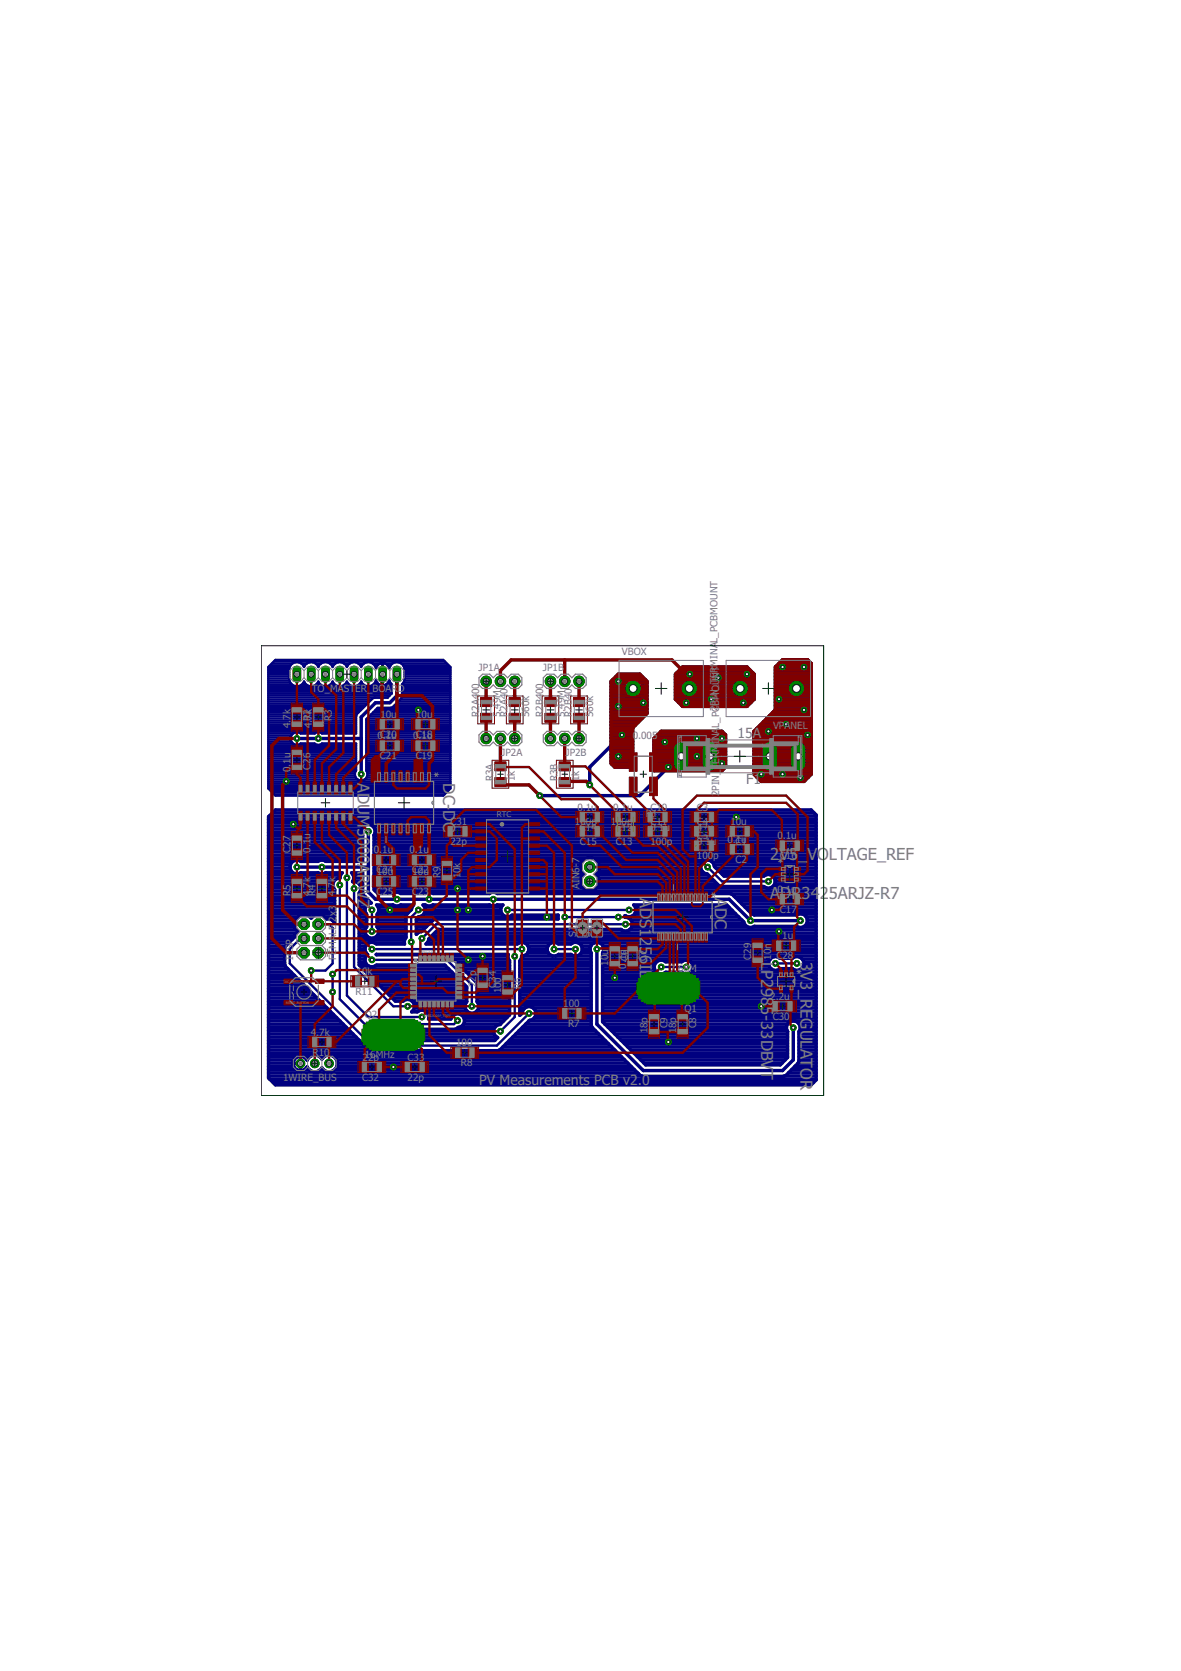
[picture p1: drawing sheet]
<svg xmlns="http://www.w3.org/2000/svg" width="210mm" height="297mm" viewBox="0 0 210 297" stroke-linecap="round" stroke-linejoin="round" font-family="sans-serif">
<defs><g id="words">
<g font-size="2.9" fill="#808080">
<text x="63.6" y="139.3" transform="rotate(90 63.6 139.3)">A</text>
<text x="63.6" y="141" transform="rotate(90 63.6 141)">DU</text>
<text x="78.8" y="139.3" transform="rotate(90 78.8 139.3)">D</text>
<text x="78.8" y="141.2" transform="rotate(90 78.8 141.2)">C-</text>
<text x="63.6" y="144.9" transform="rotate(90 63.6 144.9)">M</text>
<text x="63.6" y="147.2" transform="rotate(90 63.6 147.2)">5</text>
<text x="63.6" y="148.8" transform="rotate(90 63.6 148.8)">0</text>
<text x="78.8" y="144.1" transform="rotate(90 78.8 144.1)">D</text>
<text x="78.8" y="146" transform="rotate(90 78.8 146)">C</text>
<text x="63.6" y="150.4" transform="rotate(90 63.6 150.4)">0</text>
<text x="63.6" y="152" transform="rotate(90 63.6 152)">0</text>
<text x="63.6" y="153.6" transform="rotate(90 63.6 153.6)">ARWZ</text>
<text x="136.9" y="152.9">2V5</text>
<text x="141.9" y="152.9">_V</text>
<text x="145.3" y="152.9">OLTAGE_REF</text>
<text x="113.7" y="159.6" transform="rotate(90 113.7 159.6)">A</text>
<text x="113.7" y="161.3" transform="rotate(90 113.7 161.3)">D</text>
<text x="127" y="159.6" transform="rotate(90 127 159.6)">A</text>
<text x="127" y="161.3" transform="rotate(90 127 161.3)">D</text>
<text x="136.9" y="159.8">ADR</text>
<text x="142.5" y="159.8">34</text>
<text x="145.7" y="159.8">25ARJZ-R7</text>
<text x="113.7" y="163.3" transform="rotate(90 113.7 163.3)">S</text>
<text x="113.7" y="164.9" transform="rotate(90 113.7 164.9)">1</text>
<text x="113.7" y="166.5" transform="rotate(90 113.7 166.5)">2</text>
<text x="127" y="163.3" transform="rotate(90 127 163.3)">C</text>
<text x="113.7" y="168.2" transform="rotate(90 113.7 168.2)">5</text>
<text x="113.7" y="169.8" transform="rotate(90 113.7 169.8)">6</text>
<text x="113.7" y="171.4" transform="rotate(90 113.7 171.4)">I</text>
<text x="113.7" y="172.5" transform="rotate(90 113.7 172.5)">D</text>
<text x="135.3" y="171" transform="rotate(90 135.3 171)">L</text>
<text x="135.3" y="172.4" transform="rotate(90 135.3 172.4)">P</text>
<text x="142.3" y="171" transform="rotate(90 142.3 171)">3V</text>
<text x="113.7" y="176.2" transform="rotate(90 113.7 176.2)">T</text>
<text x="135.3" y="174.1" transform="rotate(90 135.3 174.1)">2</text>
<text x="135.3" y="175.7" transform="rotate(90 135.3 175.7)">9</text>
<text x="135.3" y="177.3" transform="rotate(90 135.3 177.3)">8</text>
<text x="135.3" y="178.9" transform="rotate(90 135.3 178.9)">5</text>
<text x="142.3" y="174.4" transform="rotate(90 142.3 174.4)">3</text>
<text x="142.3" y="176" transform="rotate(90 142.3 176)">_</text>
<text x="142.3" y="177.6" transform="rotate(90 142.3 177.6)">R</text>
<text x="142.3" y="179.4" transform="rotate(90 142.3 179.4)">E</text>
<text x="135.3" y="180.5" transform="rotate(90 135.3 180.5)">-</text>
<text x="135.3" y="181.6" transform="rotate(90 135.3 181.6)">3</text>
<text x="135.3" y="183.2" transform="rotate(90 135.3 183.2)">3</text>
<text x="135.3" y="184.8" transform="rotate(90 135.3 184.8)">D</text>
<text x="142.3" y="181" transform="rotate(90 142.3 181)">G</text>
<text x="142.3" y="183" transform="rotate(90 142.3 183)">U</text>
<text x="142.3" y="184.9" transform="rotate(90 142.3 184.9)">L</text>
<text x="135.3" y="186.8" transform="rotate(90 135.3 186.8)">B</text>
<text x="135.3" y="188.5" transform="rotate(90 135.3 188.5)">VT</text>
<text x="142.3" y="186.4" transform="rotate(90 142.3 186.4)">A</text>
<text x="142.3" y="188.2" transform="rotate(90 142.3 188.2)">T</text>
<text x="142.3" y="189.9" transform="rotate(90 142.3 189.9)">O</text>
<text x="142.3" y="191.9" transform="rotate(90 142.3 191.9)">R</text>
</g>
<g font-size="2.5" fill="#808080">
<text x="131.1" y="131.2">15A</text>
<text x="132.6" y="139.4">F1</text>
<text x="85.1" y="192.9">PV Measurements PCB v2.0</text>
</g>
<g font-size="1.8" fill="#808080">
<text x="85.1" y="119.3">JP1A</text>
<text x="96.5" y="119.3">JP1B</text>
<text x="110.5" y="116.4">VBOX</text>
<text x="127.5" y="119.6" transform="rotate(-90 127.5 119.6)">R</text>
<text x="127.5" y="118.5" transform="rotate(-90 127.5 118.5)">MINAL_PCBMOUNT</text>
<text x="127.8" y="119.4" transform="rotate(-90 127.8 119.4)">T</text>
<text x="55.4" y="123">TO_MAST</text>
<text x="63.1" y="123">ER_BOAR</text>
<text x="70.7" y="123">D</text>
<text x="85.1" y="123.4" transform="rotate(-90 85.1 123.4)">00</text>
<text x="90.2" y="123.4" transform="rotate(-90 90.2 123.4)">0</text>
<text x="96.6" y="123.4" transform="rotate(-90 96.6 123.4)">00</text>
<text x="101.6" y="123.4" transform="rotate(-90 101.6 123.4)">0</text>
<text x="127.5" y="125.4" transform="rotate(-90 127.5 125.4)">P</text>
<text x="127.5" y="124.4" transform="rotate(-90 127.5 124.4)">I</text>
<text x="127.5" y="123.8" transform="rotate(-90 127.5 123.8)">N</text>
<text x="127.5" y="122.6" transform="rotate(-90 127.5 122.6)">_</text>
<text x="127.5" y="121.6" transform="rotate(-90 127.5 121.6)">T</text>
<text x="127.5" y="120.6" transform="rotate(-90 127.5 120.6)">E</text>
<text x="127.8" y="125.5" transform="rotate(-90 127.8 125.5)">B</text>
<text x="127.8" y="124.4" transform="rotate(-90 127.8 124.4)">M</text>
<text x="127.8" y="123" transform="rotate(-90 127.8 123)">O</text>
<text x="127.8" y="121.8" transform="rotate(-90 127.8 121.8)">U</text>
<text x="127.8" y="120.6" transform="rotate(-90 127.8 120.6)">N</text>
<text x="51.6" y="129.4" transform="rotate(-90 51.6 129.4)">4</text>
<text x="51.6" y="128.5" transform="rotate(-90 51.6 128.5)">.</text>
<text x="51.6" y="127.9" transform="rotate(-90 51.6 127.9)">7</text>
<text x="51.6" y="127" transform="rotate(-90 51.6 127)">k</text>
<text x="55.2" y="128.1" transform="rotate(-90 55.2 128.1)">R</text>
<text x="55.2" y="127" transform="rotate(-90 55.2 127)">2</text>
<text x="55.4" y="129.4" transform="rotate(-90 55.4 129.4)">4</text>
<text x="55.4" y="128.5" transform="rotate(-90 55.4 128.5)">.</text>
<text x="55.4" y="127.9" transform="rotate(-90 55.4 127.9)">7</text>
<text x="55.4" y="127" transform="rotate(-90 55.4 127)">k</text>
<text x="59" y="128.1" transform="rotate(-90 59 128.1)">R</text>
<text x="59" y="127" transform="rotate(-90 59 127)">3</text>
<text x="67.1" y="131.4">0C.1u</text>
<text x="67.6" y="127.6">10u</text>
<text x="68.6" y="131.2">20</text>
<text x="73.4" y="131.4">0C.1u</text>
<text x="73.9" y="127.6">10u</text>
<text x="74.9" y="131.2">18</text>
<text x="85.1" y="127.5" transform="rotate(-90 85.1 127.5)">R2A4</text>
<text x="88.9" y="127.5" transform="rotate(-90 88.9 127.5)">5.49M</text>
<text x="90.2" y="127.5" transform="rotate(-90 90.2 127.5)">R2A4</text>
<text x="94" y="127.5" transform="rotate(-90 94 127.5)">560k</text>
<text x="96.6" y="127.5" transform="rotate(-90 96.6 127.5)">R2B4</text>
<text x="100.4" y="127.5" transform="rotate(-90 100.4 127.5)">5.49M</text>
<text x="101.6" y="127.5" transform="rotate(-90 101.6 127.5)">R2B4</text>
<text x="105.5" y="127.5" transform="rotate(-90 105.5 127.5)">560k</text>
<text x="112.5" y="131.3">0.005</text>
<text x="127.5" y="126.4" transform="rotate(-90 127.5 126.4)">2</text>
<text x="127.8" y="131.6" transform="rotate(-90 127.8 131.6)">N</text>
<text x="127.8" y="130.4" transform="rotate(-90 127.8 130.4)">AL_PC</text>
<text x="137.4" y="129.7">VPANEL</text>
<text x="51.6" y="137.3" transform="rotate(-90 51.6 137.3)">0</text>
<text x="51.6" y="136.3" transform="rotate(-90 51.6 136.3)">.</text>
<text x="51.6" y="135.8" transform="rotate(-90 51.6 135.8)">1</text>
<text x="51.6" y="134.8" transform="rotate(-90 51.6 134.8)">u</text>
<text x="55.2" y="136.8" transform="rotate(-90 55.2 136.8)">C</text>
<text x="55.2" y="135.8" transform="rotate(-90 55.2 135.8)">2</text>
<text x="55.2" y="134.8" transform="rotate(-90 55.2 134.8)">6</text>
<text x="67.5" y="135">C21</text>
<text x="73.9" y="135">C19</text>
<text x="76.7" y="137.2" transform="rotate(90 76.7 137.2)">*</text>
<text x="89.1" y="134.4">JP2A</text>
<text x="100.5" y="134.4">JP2B</text>
<text x="127.8" y="136.8" transform="rotate(-90 127.8 136.8)">T</text>
<text x="127.8" y="135.7" transform="rotate(-90 127.8 135.7)">E</text>
<text x="127.8" y="134.7" transform="rotate(-90 127.8 134.7)">R</text>
<text x="127.8" y="133.6" transform="rotate(-90 127.8 133.6)">M</text>
<text x="127.8" y="132.3" transform="rotate(-90 127.8 132.3)">I</text>
<text x="87.7" y="138.9" transform="rotate(-90 87.7 138.9)">R3A</text>
<text x="91.5" y="138.9" transform="rotate(-90 91.5 138.9)">1k</text>
<text x="99.1" y="138.9" transform="rotate(-90 99.1 138.9)">R3B</text>
<text x="102.9" y="138.9" transform="rotate(-90 102.9 138.9)">1k</text>
<text x="127.8" y="141.5" transform="rotate(-90 127.8 141.5)">2PIN_</text>
<text x="51.6" y="149.6" transform="rotate(-90 51.6 149.6)">7</text>
<text x="55.2" y="149.1" transform="rotate(-90 55.2 149.1)">u</text>
<text x="80.1" y="146.6">C31</text>
<text x="102.2" y="146.6">100p</text>
<text x="102.6" y="144.1">0.1u</text>
<text x="103.1" y="147.7">C14</text>
<text x="108.5" y="146.6">100p</text>
<text x="109" y="144.1">0.1u</text>
<text x="109.4" y="147.7">C12</text>
<text x="114.8" y="145.2">R1</text>
<text x="115.6" y="144.1">C10</text>
<text x="115.6" y="146.6">C11</text>
<text x="115.6" y="147.7">0.1u</text>
<text x="123.9" y="144.1">C3</text>
<text x="123.9" y="146.6">C4</text>
<text x="123.9" y="149.2">C5</text>
<text x="123.9" y="147.7">47u</text>
<text x="129.3" y="149.8">0</text>
<text x="129.8" y="146.6">10u</text>
<text x="130.3" y="149.8">.C1</text>
<text x="130.8" y="149.8">1u</text>
<text x="138.2" y="149.2">0</text>
<text x="139.1" y="149.2">.1u</text>
<text x="51.6" y="151.6" transform="rotate(-90 51.6 151.6)">C</text>
<text x="51.6" y="150.5" transform="rotate(-90 51.6 150.5)">2</text>
<text x="55.2" y="151.6" transform="rotate(-90 55.2 151.6)">0</text>
<text x="55.2" y="150.6" transform="rotate(-90 55.2 150.6)">.</text>
<text x="55.2" y="150.1" transform="rotate(-90 55.2 150.1)">1</text>
<text x="66.4" y="151.7">0</text>
<text x="66.9" y="155.3">C24</text>
<text x="67" y="155.5">10u</text>
<text x="67.4" y="151.7">.1u</text>
<text x="72.8" y="151.7">0</text>
<text x="73.2" y="155.3">C22</text>
<text x="73.3" y="155.5">10u</text>
<text x="73.8" y="151.7">.1u</text>
<text x="78.3" y="155.1" transform="rotate(-90 78.3 155.1)">9</text>
<text x="80.1" y="150.2">22p</text>
<text x="81.8" y="155.2" transform="rotate(-90 81.8 155.2)">0</text>
<text x="81.8" y="154.2" transform="rotate(-90 81.8 154.2)">k</text>
<text x="103" y="155.1" transform="rotate(-90 103 155.1)">6</text>
<text x="103" y="154.1" transform="rotate(-90 103 154.1)">-</text>
<text x="103" y="153.5" transform="rotate(-90 103 153.5)">7</text>
<text x="103.1" y="150.2">C15</text>
<text x="109.4" y="150.2">C13</text>
<text x="115.6" y="150.2">100p</text>
<text x="123.9" y="150.2">0.1u</text>
<text x="123.9" y="152.7">100p</text>
<text x="130.7" y="153.4">C2</text>
<text x="138.2" y="154">*</text>
<text x="138.6" y="152.7">C16</text>
<text x="51.6" y="159.3" transform="rotate(-90 51.6 159.3)">R</text>
<text x="51.6" y="158.2" transform="rotate(-90 51.6 158.2)">5</text>
<text x="55.2" y="159.3" transform="rotate(-90 55.2 159.3)">4</text>
<text x="55.2" y="158.4" transform="rotate(-90 55.2 158.4)">.7</text>
<text x="55.2" y="156.9" transform="rotate(-90 55.2 156.9)">k</text>
<text x="56.1" y="159.3" transform="rotate(-90 56.1 159.3)">R</text>
<text x="56.1" y="158.2" transform="rotate(-90 56.1 158.2)">4</text>
<text x="59.6" y="159.3" transform="rotate(-90 59.6 159.3)">4.7k</text>
<text x="66.9" y="159.1">C25</text>
<text x="73.2" y="159.1">C23</text>
<text x="78.3" y="156.2" transform="rotate(-90 78.3 156.2)">R</text>
<text x="81.8" y="156.2" transform="rotate(-90 81.8 156.2)">1</text>
<text x="103" y="158" transform="rotate(-90 103 158)">A</text>
<text x="103" y="157" transform="rotate(-90 103 157)">I</text>
<text x="103" y="156.3" transform="rotate(-90 103 156.3)">N</text>
<text x="125.8" y="158.6" transform="rotate(90 125.8 158.6)">*</text>
<text x="138.2" y="158.7">0.1u</text>
<text x="59.7" y="163.8" transform="rotate(-90 59.7 163.8)">2x3</text>
<text x="102.4" y="166.6" transform="rotate(-90 102.4 166.6)">S</text>
<text x="102.4" y="165.6" transform="rotate(-90 102.4 165.6)">J</text>
<text x="102.4" y="164.8" transform="rotate(-90 102.4 164.8)">2</text>
<text x="104.9" y="166.6" transform="rotate(-90 104.9 166.6)">S</text>
<text x="104.9" y="165.6" transform="rotate(-90 104.9 165.6)">J</text>
<text x="104.9" y="164.8" transform="rotate(-90 104.9 164.8)">1</text>
<text x="138.6" y="162.3">C17</text>
<text x="139" y="167">1u</text>
<text x="52.1" y="170.6" transform="rotate(-90 52.1 170.6)">IC</text>
<text x="52.1" y="168.9" transform="rotate(-90 52.1 168.9)">SP</text>
<text x="59.7" y="170.6" transform="rotate(-90 59.7 170.6)">FEMALE</text>
<text x="63.4" y="173.3">10k</text>
<text x="84.6" y="173.5" transform="rotate(-90 84.6 173.5)">p</text>
<text x="88.2" y="173.5" transform="rotate(-90 88.2 173.5)">4</text>
<text x="108.1" y="171.7" transform="rotate(-90 108.1 171.7)">1</text>
<text x="108.1" y="170.7" transform="rotate(-90 108.1 170.7)">0</text>
<text x="108.1" y="169.7" transform="rotate(-90 108.1 169.7)">u</text>
<text x="111.3" y="172.2" transform="rotate(-90 111.3 172.2)">0</text>
<text x="111.3" y="171.2" transform="rotate(-90 111.3 171.2)">.</text>
<text x="111.3" y="170.7" transform="rotate(-90 111.3 170.7)">1</text>
<text x="111.3" y="169.7" transform="rotate(-90 111.3 169.7)">u</text>
<text x="111.7" y="170.8" transform="rotate(-90 111.7 170.8)">C</text>
<text x="111.7" y="169.7" transform="rotate(-90 111.7 169.7)">6</text>
<text x="114.8" y="170.8" transform="rotate(-90 114.8 170.8)">C</text>
<text x="114.8" y="169.7" transform="rotate(-90 114.8 169.7)">7</text>
<text x="119" y="172.8">7</text>
<text x="120" y="172.8">.</text>
<text x="120.5" y="172.8">68M</text>
<text x="133.5" y="170.6" transform="rotate(-90 133.5 170.6)">C</text>
<text x="133.5" y="169.6" transform="rotate(-90 133.5 169.6)">2</text>
<text x="133.5" y="168.6" transform="rotate(-90 133.5 168.6)">9</text>
<text x="137.1" y="170.6" transform="rotate(-90 137.1 170.6)">1</text>
<text x="137.1" y="169.7" transform="rotate(-90 137.1 169.7)">0</text>
<text x="137.1" y="168.7" transform="rotate(-90 137.1 168.7)">n</text>
<text x="138" y="170.5">C28</text>
<text x="141.1" y="172.3" transform="rotate(90 141.1 172.3)">*</text>
<text x="63.2" y="176.9">R11</text>
<text x="84.6" y="175.5" transform="rotate(-90 84.6 175.5)">2</text>
<text x="84.6" y="174.5" transform="rotate(-90 84.6 174.5)">2</text>
<text x="88.2" y="175.5" transform="rotate(-90 88.2 175.5)">C</text>
<text x="88.2" y="174.5" transform="rotate(-90 88.2 174.5)">3</text>
<text x="89.1" y="176.6" transform="rotate(-90 89.1 176.6)">1</text>
<text x="89.1" y="175.6" transform="rotate(-90 89.1 175.6)">0</text>
<text x="89.1" y="174.7" transform="rotate(-90 89.1 174.7)">0</text>
<text x="92.6" y="175.8" transform="rotate(-90 92.6 175.8)">R</text>
<text x="92.6" y="174.7" transform="rotate(-90 92.6 174.7)">6</text>
<text x="100.1" y="179">100</text>
<text x="121.6" y="179.9">Q1</text>
<text x="136.9" y="177.7">2.2u</text>
<text x="55.2" y="184.1">4</text>
<text x="56.2" y="184.1">.7k</text>
<text x="64.8" y="181">Q2</text>
<text x="81.1" y="186">100</text>
<text x="101" y="182.6">R7</text>
<text x="115.1" y="183.7" transform="rotate(-90 115.1 183.7)">1</text>
<text x="115.1" y="182.7" transform="rotate(-90 115.1 182.7)">8</text>
<text x="115.1" y="181.8" transform="rotate(-90 115.1 181.8)">p</text>
<text x="118.7" y="182.8" transform="rotate(-90 118.7 182.8)">C</text>
<text x="118.7" y="181.8" transform="rotate(-90 118.7 181.8)">9</text>
<text x="120.2" y="183.7" transform="rotate(-90 120.2 183.7)">1</text>
<text x="120.2" y="182.7" transform="rotate(-90 120.2 182.7)">8</text>
<text x="120.2" y="181.8" transform="rotate(-90 120.2 181.8)">p</text>
<text x="123.7" y="182.8" transform="rotate(-90 123.7 182.8)">C</text>
<text x="123.7" y="181.8" transform="rotate(-90 123.7 181.8)">8</text>
<text x="137.4" y="181.3">C30</text>
<text x="55.6" y="187.6">R10</text>
<text x="64.4" y="188.5">22p</text>
<text x="64.8" y="188.2">16MHz</text>
<text x="72.4" y="188.5">C33</text>
<text x="81.9" y="189.5">R8</text>
<text x="50.3" y="192.1">1WIRE_BUS</text>
<text x="64.4" y="192.1">C32</text>
<text x="72.4" y="192.1">22p</text>
</g>
<text font-size="1.4" fill="#808080" x="88.3" y="145.2">RTC</text>
<g font-size=".6" fill="#808080">
<text x="74.3" y="169.4">ATMEGA32</text>
<text x="77.1" y="169.4">8</text>
<text x="50.4" y="174.7">TAC_SWITCHSMD</text>
<text x="50.8" y="178.5">RESET_BU</text>
<text x="53.5" y="178.5">TTON</text>
<text x="75" y="180.8">ATME</text>
<text x="76.4" y="180.8">GA328P_TQFP</text>
</g>
</g></defs>
<g fill="none" stroke="#000080" stroke-width=".61">
<path d="M70.5 119.8v3.9l-1.2 1.2h-2.6l-2.5 2.6v10.1M120.2 119.7h13.6M120.8 119.1h12.4M137.8 118.6l1.3-1.3h4.4l.7 .6v19.7l-1.3 1.3h-7.6l-1.3-1.3v-7.6l3.8-3.8zM137.8 119.7h6.4M137.8 119.1h6.4M137.9 118.5h6.3M138.5 117.9h5.7M139.1 117.3h4.5M52.8 131.3h11.4M108.6 125.4h6.4M108.6 124.9h6.4"/>
<path d="M108.6 124.3h6.4M108.6 123.7h2.7M108.6 123.1h2.2M108.6 122.6h2.1M108.6 122h2.1M108.6 121.4h2.4M108.6 121.1l1.3-1.3h3.8l1.3 1.3v5.7l-2.6 2.6v7h-3.1l-.7-.7zM108.6 135.3h3.8M108.6 134.7h3.8M108.6 134.1h3.8M108.6 133.5h3.8M108.6 132.9h3.8"/>
<path d="M108.6 132.4h3.8M108.6 131.8h3.8M108.6 131.2h3.8M108.6 130.6h3.8M108.6 130.1h3.8M108.6 129.5h3.8M108.6 128.9h4.3M108.6 128.3h4.9M108.6 127.7h5.5M108.6 127.2h6M108.6 126.6h6.4M108.6 126h6.4"/>
<path d="M108.7 135.8h3.7M108.9 120.8h2.7M109.5 120.2h4.6M110.5 130.6l-5.7 5.8v3.1M111 121.4a1.82 1.82 0 0 1 1.5-.8v3.6a1.87 1.87 0 0 1-1.8-1.8h3.6a1.83 1.83 0 0 1-1.7 1.8v-3.6l.9 .3 .5 .5M111 121.4l-.3 .9h3.6l-.3-.9M112.5 123.7h.1M112.5 123.1h.1M112.5 122.6h.1M112.5 122h.1M112.5 121.4h.1M112.5 120.8h.1"/>
<path d="M113.5 120.8h1.2M113.8 123.7h1.2M114 121.4h1M114.2 123.1h.8M114.3 122h.7M114.3 122.6h.7M116.2 135.8h12.7M116.2 135.3h12.7M116.2 134.7h12.7M116.2 134.1h12.7M116.2 133.5h12.7M116.2 132.9h12.7"/>
<path d="M116.2 132.4h12.7M116.2 131.8h12.7M116.2 131.3l1.3-1.3h10.8l.6 .6v5.8l-.6 .6h-12.1zM116.2 136.4h12.7M116.3 131.2h12.6M116.9 130.6h12M117.5 130.1h10.9M118.8 136.4l-5.1 5h-17.8M120.1 124.3v-4.5l1.2-1.2h11.5l1.2 1.2v4.5M120.1 124.3l1.2 1.3h11.5l1.2-1.3M120.1 124.3h13.9M120.1 123.7h13.9"/>
<path d="M120.1 123.1h13.9M120.1 122.6h13.9M120.1 122h13.9M120.1 121.4h13.9M120.1 120.8h13.9M120.1 120.2h13.9M120.6 124.9h12.9M121.2 125.4h11.7M134 135.8h10.2M134 135.3h10.2M134 134.7h10.2M134 134.1h10.2"/>
<path d="M134 133.5h10.2M134 132.9h10.2M134 132.4h10.2M134 131.8h10.2M134 131.2h10.2M134 130.6h10.2M134 130.1h10.2M134 137h10.2M134 136.4h10.2M134 137.6h10.2M134.5 129.5h9.7M134.5 138.2h9.2"/>
<path d="M135.1 138.7h8M135.1 128.9h9.1M135.7 128.3h8.5M136.3 127.7h7.9M136.9 127.2h7.3M137.4 126.6h6.8M137.8 125.4h6.4M137.8 124.9h6.4M137.8 124.3h6.4M137.8 123.7h6.4M137.8 123.1h6.4M137.8 122.6h6.4"/>
<path d="M137.8 122h6.4M137.8 121.4h6.4M137.8 120.8h6.4M137.8 120.2h6.4M137.8 126h6.4M47.7 145.2l1.3-1.2h95.2l.9 .9v47.1l-.9 .8h-95.2l-1.3-1.2zM47.7 159.5h11.8M47.7 158.9h11.8M47.7 158.4h11.8M47.7 157.8h11.6M47.7 157.2h11.5M47.7 156.6h11.7"/>
<path d="M47.7 156.1h12.7M47.7 155.5h12.9M47.7 154.9h4.1M47.7 154.3h3.9M47.7 153.7h3.9M47.7 153.2h4.3M47.7 152.6h16.8M47.7 152h16.8M47.7 151.4h16.8M47.7 150.9h16.8M47.7 150.3h16.8M47.7 149.7h16.8"/>
<path d="M47.7 149.1h16.8M47.7 148.5h16.8M47.7 148h16.5M47.7 147.4h16.6M47.7 146.8h17M47.7 146.2h97.4M47.7 145.6h97.4M47.9 145.1h97.2M48.4 144.5h96.3M52.8 154.1h12.7M53.4 153.1a1.23 1.23 0 0 0-1.9 1 1.23 1.23 0 0 0 1.9 1.1h3.1M53.4 153.1h.1"/>
<path d="M53.5 153.1h3M56.5 155.2l.5 .1h.4l.5-.1h2.9l-.2 .1-.2 .8-.7 .2-.3 .3M56.5 153.1l.5-.2h.4l.5 .2M56.5 153.1h.1M56.5 155.2h.1M57.9 153.1h.1M57.9 153.1h6.6v-4.6a1.24 1.24 0 0 1 .9-2 1.24 1.24 0 0 1 1.1 2v9.7l.7 .6h2.6a1.18 1.18 0 0 1 1.4 0h4.3a1.18 1.18 0 0 1 1.5 0h10a1.15 1.15 0 0 1 1.4 0h41.4l.4 .2 3.4 3.4M59.4 156.6a1.16 1.16 0 0 0 .1 1.5v5.9a1.39 1.39 0 0 0-1.5-.6l-.7-.8h-1.4l-.6 .6-.6-.6h-1.3l-1 1v1.4l.6 .6-.6 .5v.4l-1.7 1.7-.1 .4v2.8l.1 .4 14.9 14.8 .3 .2h22.6l.3-.2 5.3-5.2a1.22 1.22 0 0 0 1.1-.9 1.22 1.22 0 0 0-.5-1.4M62.7 156.7a1.24 1.24 0 0 1 1.3 .6 1.24 1.24 0 0 1-.2 1.4v12.8l6.5 6.5h1.3a1.22 1.22 0 0 1 1.8 .1 1.22 1.22 0 0 1-.2 1.8h1a1.21 1.21 0 0 1 1.5-.1 1.21 1.21 0 0 1 .5 1.3h3.9a1.23 1.23 0 0 1 1.4-.9 1.23 1.23 0 0 1 1.1 1.3 1.23 1.23 0 0 1-1.2 1.1l-.5 .4h-7.6a1.32 1.32 0 0 1 0 2h14.6l.6-.6h-.2M62.7 156.7h.1M62.7 156.7a1.17 1.17 0 0 0-.2-1.5h2v3.6l.1 .4 .3 .2M62.7 156.6h1.8"/>
<path d="M62.7 155.5h1.8M62.9 156.1h1.6M63.8 159.5h1.2M63.8 158.9h.7M63.9 157.2h.6M64.1 158.4h.4M64.1 157.8h.4M64.9 159.4h.1M64.9 159.4l1 1M65.5 147.8v10.8l1.2 1.3h62.9l3.8 3.8h8.9M66.2 146.8h78.9M66.5 157.8h37.1"/>
<path d="M66.5 157.2h36.8M66.5 156.6h36.7M66.5 156.1h36.8M66.5 155.5h37.2M66.5 154.9h36.9M66.5 154.3h36.7M66.5 153.7h36.7M66.5 153.2h36.9M66.5 152.6h37.7M66.5 152h78.6M66.5 151.4h78.6M66.5 150.9h78.6"/>
<path d="M66.5 150.3h78.6M66.5 149.7h78.6M66.5 149.1h78.6M66.5 148.5h78.6M66.6 147.4h78.5M66.7 148h78.4M66.7 158.4h78.4M103.4 153.2a1.67 1.67 0 0 1 2.5-.3 1.67 1.67 0 0 1 0 2.5 1.67 1.67 0 0 1 .1 2.4 1.67 1.67 0 0 1-2.4 0 1.67 1.67 0 0 1 .2-2.4 1.62 1.62 0 0 1-.4-2.2zM105.4 152.6h39.7M106 155.5h19.8M106 157.8h30.1M106.2 153.2h18.8"/>
<path d="M106.3 154.9h18.5M106.3 156.1h20.1M106.4 157.2h21.2M106.4 153.7h18.2M106.5 156.6h20.5M106.5 154.3h18M124.7 153.4a1.22 1.22 0 0 1 1.4-.5 1.22 1.22 0 0 1 .9 1.2l1.7 1.6h7.1a1.23 1.23 0 0 1 1.7 .1 1.23 1.23 0 0 1 0 1.7 1.23 1.23 0 0 1-1.7 .1h-7.7l-.3-.2-2.1-2.1a1.22 1.22 0 0 1-1-1.9zM126.5 153.2h18.6M126.9 153.7h18.2M127.3 154.3h17.8M127.8 154.9h17.3M128.4 155.5h7.9"/>
<path d="M130 158.9h15.1M130.7 159.5h14.4M136.8 155.5h8.3M137 157.8h8.1M137.6 156.1h7.5M137.6 157.2h7.5M137.8 156.6h7.3M47.7 163h5.3M47.7 179.7h11M47.7 179.2h10.4M47.7 178.6h9.8M47.7 178h9.2"/>
<path d="M47.7 177.4h8.7M47.7 176.8h8.1M47.7 176.3h7.5M47.7 175.7h6.9M47.7 175.1h6.4M47.7 174.5h5.8M47.7 174h5.2M47.7 173.4h4.6M47.7 172.8h4M47.7 172.2h3.5M47.7 171.6h3M47.7 171.1h2.9"/>
<path d="M47.7 170.5h2.9M47.7 169.9h2.9M47.7 169.3h2.9M47.7 168.8h2.9M47.7 168.2h3.1M47.7 167.6h3.6M47.7 167h4.2M47.7 166.5h4.7M47.7 165.9h5M47.7 165.3h5M47.7 164.7h4.7M47.7 164.1h4.7"/>
<path d="M47.7 163.6h4.7M47.7 162.4h11.8M47.7 161.8h11.8M47.7 161.2h11.8M47.7 160.7h11.8M47.7 160.1h11.8M55.1 163h.4M57.6 163h1.9M59.1 163.6h.4M63.8 163h1.4M63.8 171.1h1.2M63.8 170.5h1.1"/>
<path d="M63.8 169.9h1.3M63.8 169.3h1.2M63.8 168.8h1.1M63.8 168.2h1.2M63.8 167.6h1.8M63.8 167h8.1M63.8 166.5h1.5M63.8 165.9h1.1M63.8 165.3h1.1M63.8 164.7h1.4M63.8 164.1h1.4M63.8 163.6h1.4"/>
<path d="M63.8 162.4h1.3M63.8 161.8h1.1M63.8 161.2h1.2M63.8 160.7h1.7M63.8 160.1h1.8M64 171.6h1.4M64.5 172.2h15.2M65.1 172.8h15.2M65.4 171.7l.4 .2h.5l.5-.2M65.7 173.4h15.2M65.9 160.4h.1M65.9 160.4l.1 .1a1.22 1.22 0 0 0-1.1 .8 1.22 1.22 0 0 0 .3 1.3v2.2a1.23 1.23 0 0 0 .6 2 1.23 1.23 0 0 0 1.5-1.5"/>
<path d="M66.3 174h15.2M66.5 167.6h5.4M66.8 171.7l.1-.1h12.2l3.9 3.9v2.6a1.24 1.24 0 0 0 .3 1.9 1.24 1.24 0 0 0 1.8-.9M66.8 171.6h12.3M66.8 174.5h15.2M66.9 166.5h5.3M67 163h5.2M67 164.7h5.2M67 164.1h5.2M67 163.6h5.2M67.1 162.4h5.3M67.2 161.2h6"/>
<path d="M67.3 165.9h4.9M67.3 165.3l-.3-.5v-2.2a1.18 1.18 0 0 0-.1-1.7h2.9l.5 .2h.5l.4-.2h2.3l-.2 .2-.2 .6-.8 .8-.1 .3v3.9a1.09 1.09 0 0 0-.3 1.1h-5a1.22 1.22 0 0 0-1.7 .1 1.22 1.22 0 0 0 .1 1.8 1.21 1.21 0 0 0 .1 2M67.3 165.3h4.9M67.3 161.8h5.7M67.4 175.1h15.2M68 175.7h15M68.6 176.3h14.4M69.2 176.8h13.8M69.7 177.4h13.3M73.3 178h9.7M73.3 179.7h1.1M73.6 179.2h9.1"/>
<path d="M73.6 178.6h9.1M74 165.9h.2M74 165.3h1.2M74 164.7h1.8M74 164.1h2.4M74 163.6h3M74.4 163h24.8M74.4 163l-.4 .4v2.7l.3-.3 .6-.2 2.1-2.1 .3-.1h21.9v-.7h-8.2l-.5 .3M75.4 162.4h13.8M75.5 161.2h13.6M75.6 161.8h13.4M75.6 179.7h7.4"/>
<path d="M75.9 167.6h16.4M76.2 167h68.9M76.6 166.5h68.5M77.2 165.9h67.9M77.8 165.3h32.7M80 169.9h10.3M80.6 170.5h9.8M81.2 171.1h9.4M81.7 171.6h8.9M82.3 172.2h8.3M82.9 172.8h7.7M83.5 173.4h7.1"/>
<path d="M84.1 174h6.5M84.6 174.5h6M84.7 179.7h5.9M84.8 178h5.8M84.8 177.4h5.8M84.8 176.8h5.8M84.8 176.3h5.8M84.8 175.7h5.8M84.8 175.1h5.8M85.1 179.2h5.5M85.1 178.6h5.5M85.1 179.1v-.5l-.3-.5v-3.2l-.2-.3-4.7-4.7-.3-.2h-12.7h23.4a1.09 1.09 0 0 0 .3 1.1v9.6l-1.7 1.7a1.22 1.22 0 0 0-1.1 .9 1.22 1.22 0 0 0 .5 1.4"/>
<path d="M88.4 160.9l-.5 .2h-.5l-.4-.2h-10.1l-.4 .2h-.5l-.8-.2a1.21 1.21 0 0 1 .3 1.2 1.21 1.21 0 0 1-.9 .9M88.4 160.9h1a1.21 1.21 0 0 0-.4 1.2 1.21 1.21 0 0 0 1 .9M88.4 160.9h.1M92.4 179.7h.5M92.4 179.2h.9M92.4 178.6h12.7M92.4 178h12.7M92.4 177.4h12.7M92.4 176.8h12.7M92.4 176.3h12.7M92.4 175.7h12.7M92.4 175.1h12.7"/>
<path d="M92.4 174.5h12.7M92.4 174h12.7M92.4 173.4h12.7M92.4 172.8h12.7M92.4 172.2h12.7M92.4 171.6h12.7M92.4 171.1h12.7M92.6 170.5h12.5M93.1 169.9h5.1M93.2 167.6h4.8M93.8 169.3h3.6M93.9 168.2h3.5"/>
<path d="M94 168.8h3.3M94.7 179.2h10.4M95.2 179.7h9.9M97.5 168a1.2 1.2 0 0 1 1.8-.2h2.2a1.23 1.23 0 0 1 1.7 .1 1.23 1.23 0 0 1 0 1.7 1.23 1.23 0 0 1-1.7 .1h-2.2a1.22 1.22 0 0 1-1.6 0 1.22 1.22 0 0 1-.2-1.7zM98.8 169.9h3.2M98.9 167.6h2.9M102.6 169.9h2.5M102.7 167.6h2.9M103.3 169.3h1.7M103.4 168.2h1.6M103.5 168.8h1.4M106.1 168.7v13.4l8.2 8.2h24.8l1.9-1.9v-5.7"/>
<path d="M106.6 167.6h38.5M107.1 179.7h38M107.1 179.2h38M107.1 178.6h38M107.1 178h38M107.1 177.4h38M107.1 176.8h8.5M107.1 176.3h8M107.1 175.7h7.9M107.1 175.1h8M107.1 174.5h8.5M107.1 174h38"/>
<path d="M107.1 173.4h38M107.1 172.8h9.6M107.1 172.2h9.2M107.1 171.6h9.2M107.1 171.1h9.5M107.1 170.5h29.8M107.1 169.9h38M107.1 169.3h38M107.2 168.2h37.9M107.3 168.8h37.8M110.5 165.3l-.1-.1h-32.5l-1.7 1.7-.2 .6-.3 .3h16.2a1.23 1.23 0 0 1 2 .5 1.23 1.23 0 0 1-1.2 1.6v.3l-.3 .6v9.7l.4-.4a1.22 1.22 0 0 1 1.9-1M111.1 163h20.2"/>
<path d="M111.1 162.8h.1M111.1 162.8v.3a1.23 1.23 0 0 1 1.2 1.5 1.23 1.23 0 0 1-1.8 .7M111.1 162.8l.5 .2M111.9 165.3h33.2M112 163a1.21 1.21 0 0 0 1-.9 1.21 1.21 0 0 0-.4-1.2h16.6l3 3a1.24 1.24 0 0 0 1.9 .8h7.5a1.24 1.24 0 0 0 1.5-.2 1.24 1.24 0 0 0 .2-1.5M112.2 163.6h19.7M112.3 164.7h20.5M112.4 164.1h19.9M112.8 162.4h17.9M112.9 161.2h16.6M113 161.8h17.1M116.5 171.2a1.22 1.22 0 0 1 1.8-.2h2.9a1.23 1.23 0 0 1 1.7 .1 1.23 1.23 0 0 1 0 1.7 1.23 1.23 0 0 1-1.7 0h-2.9a1.23 1.23 0 0 1-1.6 0 1.23 1.23 0 0 1-.2-1.6z"/>
<path d="M117.1 174.5h3.3M117.2 176.8h3.2M117.6 175.1h2.4M117.6 176.3h2.4M117.8 175.7h2M121.9 174.5h23.2M122 176.8h23.1M122.4 175.1h22.7M122.4 176.3h22.7M122.6 175.7h22.5M122.8 172.8h22.3M122.9 171.1h13.7"/>
<path d="M123.1 172.2h14M123.2 171.6h13.5M131.3 160.1h13.8M131.8 160.7h13.3M132.4 161.2h12.7M133 161.8h12.1M133.6 162.4h11.5M133.6 162.4h.1M133.6 162.4l.5 .2h7.5M134 164.7h7.7M136.8 170.6a1.2 1.2 0 0 1 1.8-.3h2.2a1.23 1.23 0 0 1 1.7 .1 1.23 1.23 0 0 1 0 1.7 1.23 1.23 0 0 1-1.7 .1h-2.2a1.22 1.22 0 0 1-1.6 0 1.22 1.22 0 0 1-.2-1.6zM138.6 172.2h2.3"/>
<path d="M141.6 162.6a1.22 1.22 0 0 1 1.7 .4M141.6 162.6h.1M142.4 172.2h2.7M142.6 170.5h2.5M142.8 171.6h2.3M142.9 171.1h2.2M142.9 164.7h2.2M143.3 163h1.8M143.4 164.1h1.7M143.5 163.6h1.6M47.7 181.5h12.7M47.7 191.3h66.3"/>
<path d="M47.7 190.7h65.6M47.7 190.1h5M47.7 189.5h4.5M47.7 189h4.4M47.7 188.4h4.5M47.7 187.8h5.2M47.7 187.2h62.1M47.7 186.7h17.9M47.7 186.1h17.3M47.7 185.5h16.8M47.7 184.9h16.2M47.7 184.4h15.6"/>
<path d="M47.7 183.8h15M47.7 183.2h14.4M47.7 182.6h13.9M47.7 182.1h13.3M47.7 180.9h12.1M47.7 180.3h11.5M48 191.9h97.1M48.6 192.4h96M52.1 189h1.3M52.9 187.8h1M52.9 187.8a1.33 1.33 0 0 0-.7 1.7M53.4 187.7v2.7"/>
<path d="M53.4 190.1h.1M53.4 189.5h.1M53.4 189h.1M53.4 188.4h.1M53.4 187.8h.1M53.9 187.8l.7 .7a1.47 1.47 0 0 1 1.2-.9 1.47 1.47 0 0 1 1.4 .7 1.49 1.49 0 0 1 2.3-.4 1.49 1.49 0 0 1 0 2.3 1.49 1.49 0 0 1-2.3-.4 1.46 1.46 0 0 1-1.4 .7 1.46 1.46 0 0 1-1.2-.9 1.33 1.33 0 0 1-1.2 .8 1.33 1.33 0 0 1-1.2-.9M53.9 187.8h1.2M54.1 190.1h.8M54.5 188.4h.1M56.8 187.8h.8M56.9 190.1h.6M59.4 187.8h51"/>
<path d="M59.5 190.1h53.2M59.8 188.4h51.2M59.9 189.5h52.2M59.9 189h51.7M73.3 184.9h14.6M73.5 183.2h14.2M73.6 184.4h14.7M73.7 183.8h14.1M76.1 180.3h4.7M76.2 180.9h4M81.6 182.6h6.3M81.8 180.3h8.8"/>
<path d="M82.4 182.1h6.5M82.4 180.9h7.7M82.5 181.5h7M88.8 186.7h20.5M89.4 186.1h19.3M90 185.5h18.1M90.5 184.9h17M91.1 184.4h15.9M91.7 183.8h14.7M92.3 183.2h13.5M92.4 180.3h.2M92.9 182.6h12.3"/>
<path d="M93.4 182.1h11.7M94 181.5h11.1M95 180.9h10.1M95.2 180.3h9.9M105.2 182.6l-.1-.3v-12.9a1.24 1.24 0 0 1 1-1.9 1.24 1.24 0 0 1 1 1.9v12.2l7.7 7.7h23.9l1.3-1.3v-4.6M105.2 182.6l8.3 8.3M107.1 181.5h38M107.1 180.9h38M107.1 180.3h38M107.5 182.1h32.5M108.1 182.6h31.7M108.7 183.2h31.2"/>
<path d="M109.2 183.8h30.8M109.8 184.4h30.2M110.4 184.9h29.6M111 185.5h29M111.5 186.1h28.5M112.1 186.7h27.9M112.7 187.2h27.3M113.3 187.8h26.7M113.5 190.9h.1M113.9 188.4h25.7M114.4 189h24.6M139.4 191.3h5.7"/>
<path d="M140 183.4h.1M140.1 190.7h5M140.7 190.1h4.4M140.8 181.5a1.24 1.24 0 0 0-.8 1.9M141.2 181.5a1.24 1.24 0 0 1 .8 1.9M141.3 189.5h3.8M141.9 189l-2.2 2.2-.4 .1h-25.2l-.6-.4M141.9 189h3.2M142 183.4v5.2l-.1 .4M142 183.4h.1M142 188.4h3.1M142 187.8h3.1"/>
<path d="M142 187.2h3.1M142 186.7h3.1M142 186.1h3.1M142 185.5h3.1M142 184.9h3.1M142 184.4h3.1M142 183.8h3.1M142 182.1h3.1M142.1 183.2h3M142.2 182.6h2.9"/>
<circle cx="116.4" cy="175.7" r="1.4"/>
<circle cx="121.2" cy="175.7" r="1.4"/>
</g>
<g fill="none" stroke="#000080" stroke-width=".42">
<path d="M47.7 118.6l1.3-1.3h29.8l1.3 1.3v21.6l-1.3 1.2h-29.8l-1.3-1.2zM47.7 119.8h3.7M47.7 119.5h3.7M47.7 119.1h3.7M47.7 118.7h3.7M47.9 118.4h3.7M48.3 118h3.6M48.7 117.6h30.4M53.6 118h.9M54 118.4h.1M56.1 118h.9M56.5 118.4h.2"/>
<path d="M58.7 118h.9M59 118.4h.2M61.2 118h.9M61.6 118.4h.1M63.8 118h.8M64.1 118.4h.2M66.3 118h1.2M66.6 118.4h.4M66.8 118.7h.1M67.9 119.5h.2M67.9 119.1h.2M67.9 118.7h.2"/>
<path d="M67.9 118.4h.2M67.9 118h.2M68.1 117.9v1.9h-.2v-1.9a1.16 1.16 0 0 0-1.1 .9 1.38 1.38 0 0 0-1.2-1.1 1.38 1.38 0 0 0-1.4 .9 1.36 1.36 0 0 0-1.3-.9 1.36 1.36 0 0 0-1.2 .9 1.36 1.36 0 0 0-1.3-.9 1.36 1.36 0 0 0-1.3 .9 1.36 1.36 0 0 0-1.3-.9 1.36 1.36 0 0 0-1.2 .9 1.36 1.36 0 0 0-1.3-.9 1.36 1.36 0 0 0-1.3 .9 1.38 1.38 0 0 0-1.4-.9 1.38 1.38 0 0 0-1.2 1.1v2.1a1.38 1.38 0 0 0 1.2 1.1 1.38 1.38 0 0 0 1.4-.9 1.36 1.36 0 0 0 1.3 .9 1.36 1.36 0 0 0 1.3-.9 1.36 1.36 0 0 0 1.2 .9 1.36 1.36 0 0 0 1.3-.9 1.36 1.36 0 0 0 1.3 .9 1.36 1.36 0 0 0 1.3-.9 1.36 1.36 0 0 0 1.2 .9 1.36 1.36 0 0 0 1.3-.9 1.37 1.37 0 0 0 1.4 .9 1.37 1.37 0 0 0 1.2-1.1 1.22 1.22 0 0 0 1.1 .9v-1.9h.2v1.9M68.1 117.9h.1M68.1 117.9a1.16 1.16 0 0 1 1.1 .9 1.4 1.4 0 0 1 1.3-1.1 1.4 1.4 0 0 1 1.4 1.1v2.1l-.2 .5-.2 .2v2.2l-.2 .4-1.5 1.5-.4 .1M68.5 118h1.2M69 118.4h.4M69.2 118.7h.1M71.4 118h8.1M71.7 118.4h8.1M71.9 118.7h8.2M71.9 119.8h8.2"/>
<path d="M71.9 119.5h8.2M71.9 119.1h8.2M47.7 132.2h4.4M47.7 125.9h16.8M47.7 139.7h32.4M47.7 139.3h32.4M47.7 139h32.4M47.7 138.6h15.9M47.7 138.2h15.5M47.7 137.8h15.4M47.7 137.5h15.4M47.7 137.1h15.5"/>
<path d="M47.7 136.7h15.6M47.7 136.3h15.6M47.7 136h15.6M47.7 135.6h15.6M47.7 135.2h15.6M47.7 134.8h15.6M47.7 134.5h15.6M47.7 134.1h15.6M47.7 133.7h15.6M47.7 133.3h15.6M47.7 133h15.6M47.7 132.6h15.6"/>
<path d="M47.7 131.8h4.1M47.7 131.5h3.9M47.7 131.1h3.9M47.7 130.7h4.1M47.7 130.3h4.4M47.7 130h15.6M47.7 129.6h15.6M47.7 129.2h15.6M47.7 128.8h15.6M47.7 128.5h15.6M47.7 128.1h15.6M47.7 127.7h15.6"/>
<path d="M47.7 127.3h15.6M47.7 127h15.7M47.7 126.6h16.1M47.7 126.2h16.5M47.7 125.5h17.2M47.7 125.1h17.6M47.7 124.7h17.9M47.7 124.4h18.3M47.7 124h21.2M47.7 123.6h21.6M47.7 123.2h21.9M47.7 122.9h21.9"/>
<path d="M47.7 122.5h21.9M47.7 122.1h21.9M47.7 121.7h4.2M47.7 121.3h3.9M47.7 121h3.7M47.7 120.6h3.7M47.7 120.2h3.7M51.6 131.1a1.13 1.13 0 0 0 .5 1.1 1.13 1.13 0 0 0 1.3 0h2.5a1.03 1.03 0 0 0 1.3 0h6.1v4.8l-.2 .4v.4M52.1 130.3l.4-.1 .9 .1M52.1 130.3l-.3 .3-.2 .5M53.4 130.3h2.5M53.6 121.7h.9"/>
<path d="M54 121.3h.1M55.9 130.3l.4-.1 .9 .1M56.1 121.7h.9M56.5 121.3h.2M57.2 130.3h6.1M58.7 121.7h.9M59 121.3h.2M61.2 121.7h.9M61.6 121.3h.1M63.1 137.8l.1 .5 .4 .3M63.8 121.7h.8M64.1 121.3h.2"/>
<path d="M64.8 138.6h15.3M65.1 132.2h15M65.1 136.7h15M65.1 136.3h15M65.1 136h15M65.1 135.6h15M65.1 135.2h15M65.1 134.8h15M65.1 134.5h15M65.1 134.1h15M65.1 133.7h15M65.1 133.3h15"/>
<path d="M65.1 133h15M65.1 132.6h15M65.1 131.8h15M65.1 131.5h15M65.1 131.1h15M65.1 130.7h15M65.1 130.3h15M65.1 130h15M65.1 129.6h15M65.1 129.2h15M65.1 128.8h15M65.1 128.5h15"/>
<path d="M65.1 128.1h15M65.2 138.2h14.9M65.2 137.1h14.9M65.2 127.7h14.9M65.3 137.8a1.13 1.13 0 0 1-1.7 .8M65.3 137.8h14.8M65.3 137.5h14.8M65.6 127.3h14.5M66 127h14.1M66.3 121.7h1.2M66.4 126.6h13.7M66.6 121.3h.4"/>
<path d="M66.7 126.2h13.4M66.8 121h.1M67.1 125.9h13M67.1 125.8l-2 2v9.2l.2 .4v.4M67.9 121.7h.2M67.9 121.3h.2M67.9 121h.2M67.9 120.6h.2M67.9 120.2h.2M68.1 121.8h.1M68.1 121.8a1.15 1.15 0 0 0 1.1-.9l.4 .7v1.7l-.7 .7h-2.4l-.3 .2-2.8 2.8-.1 .3v3.1l-6.1-.1M68.5 121.7h1.1"/>
<path d="M69 121.3h.4M69.2 121h.1M70 125.5h10.1M70.4 125.1h9.7M70.8 124.7h9.3M71.1 124.4h9M71.4 124h8.7M71.5 123.6h8.6M71.5 123.2h8.6M71.5 122.9h8.6M71.5 122.5h8.6M71.5 122.1h8.6"/>
<path d="M71.5 121.7h8.6M71.7 121.3h8.4M71.9 121h8.2M71.9 120.6h8.2M71.9 120.2h8.2M47.7 140.1h32.4M48 140.5h31.8M48.3 140.8h31.1M48.7 141.2h30.3M60.4 157.3v20.3l4.4 4.5h15.9l.6-.7M61.7 156v21l3.8 3.8h9.5M62.9 157.9v14l7 7h2.6"/>
<path d="M125.8 154.1l2.5 2.6h8.3M54 166.8h-.6l-1.9 1.9v2.6l14.6 14.6h22.2l5.7-5.8M56.6 164.3h1.9l.6 .6v6.4l-1.3 1.2h-2.5M59.1 173.2v3.1M66.1 168.7h26.7M66.1 170.6h13.3l4.5 4.5v3.8M66.1 161.8v3.8M74.4 161.8l-1.3 1.2v4.4M90.2 161.8h21.6M91.5 170v10.8l-2.6 2.5M98.5 168.7h3.8M100.4 163h9.5"/>
<path d="M111.2 164.3h-33.7l-2.5 2.5M117.5 171.9h4.5M137.8 171.3h3.8"/>
</g>
<circle cx="104.8" cy="156.7" r=".93" fill="#008000" stroke="#008000" stroke-width=".18"/>
<circle cx="104.8" cy="156.7" r=".51" fill="#fff" stroke="#000" stroke-width=".18"/>
<circle cx="104.8" cy="154.1" r=".93" fill="#008000" stroke="#008000" stroke-width=".18"/>
<circle cx="104.8" cy="154.1" r=".51" fill="#fff" stroke="#000" stroke-width=".18"/>
<path d="M141.9 133.2v2.5" fill="none" stroke="#008000" stroke-width="2.5"/>
<circle cx="141.9" cy="134.5" r=".66" fill="#fff" stroke="#000" stroke-width=".18"/>
<path d="M121.1 133.2v2.5" fill="none" stroke="#008000" stroke-width="2.5"/>
<circle cx="121.1" cy="134.5" r=".66" fill="#fff" stroke="#000" stroke-width=".18"/>
<path d="M126.2 133.2v2.5" fill="none" stroke="#008000" stroke-width="2.5"/>
<circle cx="126.2" cy="134.5" r=".66" fill="#fff" stroke="#000" stroke-width=".18"/>
<path d="M136.8 133.2v2.5" fill="none" stroke="#008000" stroke-width="2.5"/>
<circle cx="136.8" cy="134.5" r=".66" fill="#fff" stroke="#000" stroke-width=".18"/>
<circle cx="56.6" cy="169.4" r="1.01" fill="#008000" stroke="#008000" stroke-width=".18"/>
<circle cx="56.6" cy="169.4" r=".51" fill="#fff" stroke="#000" stroke-width=".18"/>
<circle cx="54" cy="169.4" r="1.01" fill="#008000" stroke="#008000" stroke-width=".18"/>
<circle cx="54" cy="169.4" r=".51" fill="#fff" stroke="#000" stroke-width=".18"/>
<circle cx="56.6" cy="166.8" r="1.01" fill="#008000" stroke="#008000" stroke-width=".18"/>
<circle cx="56.6" cy="166.8" r=".51" fill="#fff" stroke="#000" stroke-width=".18"/>
<circle cx="54" cy="166.8" r="1.01" fill="#008000" stroke="#008000" stroke-width=".18"/>
<circle cx="54" cy="166.8" r=".51" fill="#fff" stroke="#000" stroke-width=".18"/>
<circle cx="56.6" cy="164.3" r="1.01" fill="#008000" stroke="#008000" stroke-width=".18"/>
<circle cx="56.6" cy="164.3" r=".51" fill="#fff" stroke="#000" stroke-width=".18"/>
<circle cx="54" cy="164.3" r="1.01" fill="#008000" stroke="#008000" stroke-width=".18"/>
<circle cx="54" cy="164.3" r=".51" fill="#fff" stroke="#000" stroke-width=".18"/>
<circle cx="58.5" cy="189" r=".76" fill="#008000" stroke="#008000" stroke-width=".18"/>
<circle cx="58.5" cy="189" r=".51" fill="#fff" stroke="#000" stroke-width=".18"/>
<circle cx="55.9" cy="189" r=".76" fill="#008000" stroke="#008000" stroke-width=".18"/>
<circle cx="55.9" cy="189" r=".51" fill="#fff" stroke="#000" stroke-width=".18"/>
<circle cx="53.4" cy="189" r=".76" fill="#008000" stroke="#008000" stroke-width=".18"/>
<circle cx="53.4" cy="189" r=".51" fill="#fff" stroke="#000" stroke-width=".18"/>
<circle cx="86.4" cy="121.1" r=".93" fill="#008000" stroke="#008000" stroke-width=".18"/>
<circle cx="86.4" cy="121.1" r=".51" fill="#fff" stroke="#000" stroke-width=".18"/>
<circle cx="88.9" cy="121.1" r=".93" fill="#008000" stroke="#008000" stroke-width=".18"/>
<circle cx="88.9" cy="121.1" r=".51" fill="#fff" stroke="#000" stroke-width=".18"/>
<circle cx="91.5" cy="121.1" r=".93" fill="#008000" stroke="#008000" stroke-width=".18"/>
<circle cx="91.5" cy="121.1" r=".51" fill="#fff" stroke="#000" stroke-width=".18"/>
<circle cx="97.8" cy="121.1" r=".93" fill="#008000" stroke="#008000" stroke-width=".18"/>
<circle cx="97.8" cy="121.1" r=".51" fill="#fff" stroke="#000" stroke-width=".18"/>
<circle cx="100.4" cy="121.1" r=".93" fill="#008000" stroke="#008000" stroke-width=".18"/>
<circle cx="100.4" cy="121.1" r=".51" fill="#fff" stroke="#000" stroke-width=".18"/>
<circle cx="102.9" cy="121.1" r=".93" fill="#008000" stroke="#008000" stroke-width=".18"/>
<circle cx="102.9" cy="121.1" r=".51" fill="#fff" stroke="#000" stroke-width=".18"/>
<circle cx="91.5" cy="131.3" r=".93" fill="#008000" stroke="#008000" stroke-width=".18"/>
<circle cx="91.5" cy="131.3" r=".51" fill="#fff" stroke="#000" stroke-width=".18"/>
<circle cx="88.9" cy="131.3" r=".93" fill="#008000" stroke="#008000" stroke-width=".18"/>
<circle cx="88.9" cy="131.3" r=".51" fill="#fff" stroke="#000" stroke-width=".18"/>
<circle cx="86.4" cy="131.3" r=".93" fill="#008000" stroke="#008000" stroke-width=".18"/>
<circle cx="86.4" cy="131.3" r=".51" fill="#fff" stroke="#000" stroke-width=".18"/>
<circle cx="102.9" cy="131.3" r=".93" fill="#008000" stroke="#008000" stroke-width=".18"/>
<circle cx="102.9" cy="131.3" r=".51" fill="#fff" stroke="#000" stroke-width=".18"/>
<circle cx="100.4" cy="131.3" r=".93" fill="#008000" stroke="#008000" stroke-width=".18"/>
<circle cx="100.4" cy="131.3" r=".51" fill="#fff" stroke="#000" stroke-width=".18"/>
<circle cx="97.8" cy="131.3" r=".93" fill="#008000" stroke="#008000" stroke-width=".18"/>
<circle cx="97.8" cy="131.3" r=".51" fill="#fff" stroke="#000" stroke-width=".18"/>
<circle cx="121.2" cy="175.7" r=".66" fill="#008000" stroke="#008000" stroke-width=".18"/>
<circle cx="121.2" cy="175.7" r=".4" fill="#fff" stroke="#000" stroke-width=".18"/>
<circle cx="116.4" cy="175.7" r=".66" fill="#008000" stroke="#008000" stroke-width=".18"/>
<circle cx="116.4" cy="175.7" r=".4" fill="#fff" stroke="#000" stroke-width=".18"/>
<circle cx="67.5" cy="184" r=".66" fill="#008000" stroke="#008000" stroke-width=".18"/>
<circle cx="67.5" cy="184" r=".4" fill="#fff" stroke="#000" stroke-width=".18"/>
<circle cx="72.3" cy="184" r=".66" fill="#008000" stroke="#008000" stroke-width=".18"/>
<circle cx="72.3" cy="184" r=".4" fill="#fff" stroke="#000" stroke-width=".18"/>
<path d="M70.5 119.1v1.5" fill="none" stroke="#008000" stroke-width="1.5"/>
<circle cx="70.5" cy="119.8" r=".51" fill="#fff" stroke="#000" stroke-width=".18"/>
<path d="M68 119.1v1.5" fill="none" stroke="#008000" stroke-width="1.5"/>
<circle cx="68" cy="119.8" r=".51" fill="#fff" stroke="#000" stroke-width=".18"/>
<path d="M65.5 119.1v1.5" fill="none" stroke="#008000" stroke-width="1.5"/>
<circle cx="65.5" cy="119.8" r=".51" fill="#fff" stroke="#000" stroke-width=".18"/>
<path d="M62.9 119.1v1.5" fill="none" stroke="#008000" stroke-width="1.5"/>
<circle cx="62.9" cy="119.8" r=".51" fill="#fff" stroke="#000" stroke-width=".18"/>
<path d="M60.4 119.1v1.5" fill="none" stroke="#008000" stroke-width="1.5"/>
<circle cx="60.4" cy="119.8" r=".51" fill="#fff" stroke="#000" stroke-width=".18"/>
<path d="M57.8 119.1v1.5" fill="none" stroke="#008000" stroke-width="1.5"/>
<circle cx="57.8" cy="119.8" r=".51" fill="#fff" stroke="#000" stroke-width=".18"/>
<path d="M55.3 119.1v1.5" fill="none" stroke="#008000" stroke-width="1.5"/>
<circle cx="55.3" cy="119.8" r=".51" fill="#fff" stroke="#000" stroke-width=".18"/>
<path d="M52.8 119.1v1.5" fill="none" stroke="#008000" stroke-width="1.5"/>
<circle cx="52.8" cy="119.8" r=".51" fill="#fff" stroke="#000" stroke-width=".18"/>
<circle cx="122.5" cy="122.4" r="1.27" fill="#008000" stroke="#008000" stroke-width=".18"/>
<circle cx="122.5" cy="122.4" r=".7" fill="#fff" stroke="#000" stroke-width=".18"/>
<circle cx="112.5" cy="122.4" r="1.27" fill="#008000" stroke="#008000" stroke-width=".18"/>
<circle cx="112.5" cy="122.4" r=".7" fill="#fff" stroke="#000" stroke-width=".18"/>
<circle cx="131.6" cy="122.4" r="1.27" fill="#008000" stroke="#008000" stroke-width=".18"/>
<circle cx="131.6" cy="122.4" r=".7" fill="#fff" stroke="#000" stroke-width=".18"/>
<circle cx="141.6" cy="122.4" r="1.27" fill="#008000" stroke="#008000" stroke-width=".18"/>
<circle cx="141.6" cy="122.4" r=".7" fill="#fff" stroke="#000" stroke-width=".18"/>
<circle cx="122.6" cy="119.8" r=".51" fill="#008000" stroke="#008000" stroke-width=".18"/>
<circle cx="122.6" cy="119.8" r=".3" fill="#fff" stroke="#000" stroke-width=".18"/>
<circle cx="132.8" cy="119.8" r=".51" fill="#008000" stroke="#008000" stroke-width=".18"/>
<circle cx="132.8" cy="119.8" r=".3" fill="#fff" stroke="#000" stroke-width=".18"/>
<circle cx="132.1" cy="124.9" r=".51" fill="#008000" stroke="#008000" stroke-width=".18"/>
<circle cx="132.1" cy="124.9" r=".3" fill="#fff" stroke="#000" stroke-width=".18"/>
<circle cx="127.7" cy="120.5" r=".51" fill="#008000" stroke="#008000" stroke-width=".18"/>
<circle cx="127.7" cy="120.5" r=".3" fill="#fff" stroke="#000" stroke-width=".18"/>
<circle cx="126.4" cy="124.3" r=".51" fill="#008000" stroke="#008000" stroke-width=".18"/>
<circle cx="126.4" cy="124.3" r=".3" fill="#fff" stroke="#000" stroke-width=".18"/>
<circle cx="122" cy="124.9" r=".51" fill="#008000" stroke="#008000" stroke-width=".18"/>
<circle cx="122" cy="124.9" r=".3" fill="#fff" stroke="#000" stroke-width=".18"/>
<circle cx="104.8" cy="139.5" r=".51" fill="#008000" stroke="#008000" stroke-width=".18"/>
<circle cx="104.8" cy="139.5" r=".3" fill="#fff" stroke="#000" stroke-width=".18"/>
<circle cx="110.5" cy="130.6" r=".51" fill="#008000" stroke="#008000" stroke-width=".18"/>
<circle cx="110.5" cy="130.6" r=".3" fill="#fff" stroke="#000" stroke-width=".18"/>
<circle cx="109.9" cy="121.1" r=".51" fill="#008000" stroke="#008000" stroke-width=".18"/>
<circle cx="109.9" cy="121.1" r=".3" fill="#fff" stroke="#000" stroke-width=".18"/>
<circle cx="114.3" cy="124.9" r=".51" fill="#008000" stroke="#008000" stroke-width=".18"/>
<circle cx="114.3" cy="124.9" r=".3" fill="#fff" stroke="#000" stroke-width=".18"/>
<circle cx="109.9" cy="125.6" r=".51" fill="#008000" stroke="#008000" stroke-width=".18"/>
<circle cx="109.9" cy="125.6" r=".3" fill="#fff" stroke="#000" stroke-width=".18"/>
<circle cx="109.9" cy="134.5" r=".51" fill="#008000" stroke="#008000" stroke-width=".18"/>
<circle cx="109.9" cy="134.5" r=".3" fill="#fff" stroke="#000" stroke-width=".18"/>
<circle cx="95.9" cy="141.4" r=".51" fill="#008000" stroke="#008000" stroke-width=".18"/>
<circle cx="95.9" cy="141.4" r=".3" fill="#fff" stroke="#000" stroke-width=".18"/>
<circle cx="123.9" cy="131.3" r=".51" fill="#008000" stroke="#008000" stroke-width=".18"/>
<circle cx="123.9" cy="131.3" r=".3" fill="#fff" stroke="#000" stroke-width=".18"/>
<circle cx="118.8" cy="136.4" r=".51" fill="#008000" stroke="#008000" stroke-width=".18"/>
<circle cx="118.8" cy="136.4" r=".3" fill="#fff" stroke="#000" stroke-width=".18"/>
<circle cx="128.3" cy="131.3" r=".51" fill="#008000" stroke="#008000" stroke-width=".18"/>
<circle cx="128.3" cy="131.3" r=".3" fill="#fff" stroke="#000" stroke-width=".18"/>
<circle cx="128.3" cy="135.7" r=".51" fill="#008000" stroke="#008000" stroke-width=".18"/>
<circle cx="128.3" cy="135.7" r=".3" fill="#fff" stroke="#000" stroke-width=".18"/>
<circle cx="123.9" cy="134.5" r=".51" fill="#008000" stroke="#008000" stroke-width=".18"/>
<circle cx="123.9" cy="134.5" r=".3" fill="#fff" stroke="#000" stroke-width=".18"/>
<circle cx="118.2" cy="131.9" r=".51" fill="#008000" stroke="#008000" stroke-width=".18"/>
<circle cx="118.2" cy="131.9" r=".3" fill="#fff" stroke="#000" stroke-width=".18"/>
<circle cx="139.1" cy="118.6" r=".51" fill="#008000" stroke="#008000" stroke-width=".18"/>
<circle cx="139.1" cy="118.6" r=".3" fill="#fff" stroke="#000" stroke-width=".18"/>
<circle cx="142.9" cy="118.6" r=".51" fill="#008000" stroke="#008000" stroke-width=".18"/>
<circle cx="142.9" cy="118.6" r=".3" fill="#fff" stroke="#000" stroke-width=".18"/>
<circle cx="138.5" cy="124.3" r=".51" fill="#008000" stroke="#008000" stroke-width=".18"/>
<circle cx="138.5" cy="124.3" r=".3" fill="#fff" stroke="#000" stroke-width=".18"/>
<circle cx="142.9" cy="126.2" r=".51" fill="#008000" stroke="#008000" stroke-width=".18"/>
<circle cx="142.9" cy="126.2" r=".3" fill="#fff" stroke="#000" stroke-width=".18"/>
<circle cx="143.5" cy="130.6" r=".51" fill="#008000" stroke="#008000" stroke-width=".18"/>
<circle cx="143.5" cy="130.6" r=".3" fill="#fff" stroke="#000" stroke-width=".18"/>
<circle cx="139.7" cy="128.7" r=".51" fill="#008000" stroke="#008000" stroke-width=".18"/>
<circle cx="139.7" cy="128.7" r=".3" fill="#fff" stroke="#000" stroke-width=".18"/>
<circle cx="136.6" cy="130" r=".51" fill="#008000" stroke="#008000" stroke-width=".18"/>
<circle cx="136.6" cy="130" r=".3" fill="#fff" stroke="#000" stroke-width=".18"/>
<circle cx="139.1" cy="137.6" r=".51" fill="#008000" stroke="#008000" stroke-width=".18"/>
<circle cx="139.1" cy="137.6" r=".3" fill="#fff" stroke="#000" stroke-width=".18"/>
<circle cx="135.3" cy="137.6" r=".51" fill="#008000" stroke="#008000" stroke-width=".18"/>
<circle cx="135.3" cy="137.6" r=".3" fill="#fff" stroke="#000" stroke-width=".18"/>
<circle cx="142.3" cy="138.3" r=".51" fill="#008000" stroke="#008000" stroke-width=".18"/>
<circle cx="142.3" cy="138.3" r=".3" fill="#fff" stroke="#000" stroke-width=".18"/>
<circle cx="66.1" cy="168.7" r=".51" fill="#008000" stroke="#008000" stroke-width=".18"/>
<circle cx="66.1" cy="168.7" r=".3" fill="#fff" stroke="#000" stroke-width=".18"/>
<circle cx="92.8" cy="168.7" r=".51" fill="#008000" stroke="#008000" stroke-width=".18"/>
<circle cx="92.8" cy="168.7" r=".3" fill="#fff" stroke="#000" stroke-width=".18"/>
<circle cx="75" cy="166.8" r=".51" fill="#008000" stroke="#008000" stroke-width=".18"/>
<circle cx="75" cy="166.8" r=".3" fill="#fff" stroke="#000" stroke-width=".18"/>
<circle cx="111.2" cy="164.3" r=".51" fill="#008000" stroke="#008000" stroke-width=".18"/>
<circle cx="111.2" cy="164.3" r=".3" fill="#fff" stroke="#000" stroke-width=".18"/>
<circle cx="52.8" cy="131.3" r=".51" fill="#008000" stroke="#008000" stroke-width=".18"/>
<circle cx="52.8" cy="131.3" r=".3" fill="#fff" stroke="#000" stroke-width=".18"/>
<circle cx="64.2" cy="137.6" r=".51" fill="#008000" stroke="#008000" stroke-width=".18"/>
<circle cx="64.2" cy="137.6" r=".3" fill="#fff" stroke="#000" stroke-width=".18"/>
<circle cx="56.6" cy="131.3" r=".51" fill="#008000" stroke="#008000" stroke-width=".18"/>
<circle cx="56.6" cy="131.3" r=".3" fill="#fff" stroke="#000" stroke-width=".18"/>
<circle cx="50.9" cy="138.9" r=".51" fill="#008000" stroke="#008000" stroke-width=".18"/>
<circle cx="50.9" cy="138.9" r=".3" fill="#fff" stroke="#000" stroke-width=".18"/>
<circle cx="74.4" cy="126.2" r=".51" fill="#008000" stroke="#008000" stroke-width=".18"/>
<circle cx="74.4" cy="126.2" r=".3" fill="#fff" stroke="#000" stroke-width=".18"/>
<circle cx="70.5" cy="159.9" r=".51" fill="#008000" stroke="#008000" stroke-width=".18"/>
<circle cx="70.5" cy="159.9" r=".3" fill="#fff" stroke="#000" stroke-width=".18"/>
<circle cx="76.3" cy="159.9" r=".51" fill="#008000" stroke="#008000" stroke-width=".18"/>
<circle cx="76.3" cy="159.9" r=".3" fill="#fff" stroke="#000" stroke-width=".18"/>
<circle cx="65.5" cy="147.8" r=".51" fill="#008000" stroke="#008000" stroke-width=".18"/>
<circle cx="65.5" cy="147.8" r=".3" fill="#fff" stroke="#000" stroke-width=".18"/>
<circle cx="52.8" cy="154.1" r=".51" fill="#008000" stroke="#008000" stroke-width=".18"/>
<circle cx="52.8" cy="154.1" r=".3" fill="#fff" stroke="#000" stroke-width=".18"/>
<circle cx="57.2" cy="154.1" r=".51" fill="#008000" stroke="#008000" stroke-width=".18"/>
<circle cx="57.2" cy="154.1" r=".3" fill="#fff" stroke="#000" stroke-width=".18"/>
<circle cx="142.3" cy="163.7" r=".51" fill="#008000" stroke="#008000" stroke-width=".18"/>
<circle cx="142.3" cy="163.7" r=".3" fill="#fff" stroke="#000" stroke-width=".18"/>
<circle cx="133.4" cy="163.7" r=".51" fill="#008000" stroke="#008000" stroke-width=".18"/>
<circle cx="133.4" cy="163.7" r=".3" fill="#fff" stroke="#000" stroke-width=".18"/>
<circle cx="137.8" cy="171.3" r=".51" fill="#008000" stroke="#008000" stroke-width=".18"/>
<circle cx="137.8" cy="171.3" r=".3" fill="#fff" stroke="#000" stroke-width=".18"/>
<circle cx="141.6" cy="171.3" r=".51" fill="#008000" stroke="#008000" stroke-width=".18"/>
<circle cx="141.6" cy="171.3" r=".3" fill="#fff" stroke="#000" stroke-width=".18"/>
<circle cx="87.7" cy="159.9" r=".51" fill="#008000" stroke="#008000" stroke-width=".18"/>
<circle cx="87.7" cy="159.9" r=".3" fill="#fff" stroke="#000" stroke-width=".18"/>
<circle cx="69.3" cy="161.8" r=".51" fill="#008000" stroke="#008000" stroke-width=".18"/>
<circle cx="69.3" cy="161.8" r=".3" fill="#fff" stroke="#000" stroke-width=".18"/>
<circle cx="137.2" cy="161.8" r=".51" fill="#008000" stroke="#008000" stroke-width=".18"/>
<circle cx="137.2" cy="161.8" r=".3" fill="#fff" stroke="#000" stroke-width=".18"/>
<circle cx="130.9" cy="145.2" r=".51" fill="#008000" stroke="#008000" stroke-width=".18"/>
<circle cx="130.9" cy="145.2" r=".3" fill="#fff" stroke="#000" stroke-width=".18"/>
<circle cx="138.5" cy="165.6" r=".51" fill="#008000" stroke="#008000" stroke-width=".18"/>
<circle cx="138.5" cy="165.6" r=".3" fill="#fff" stroke="#000" stroke-width=".18"/>
<circle cx="135.3" cy="178.9" r=".51" fill="#008000" stroke="#008000" stroke-width=".18"/>
<circle cx="135.3" cy="178.9" r=".3" fill="#fff" stroke="#000" stroke-width=".18"/>
<circle cx="109.3" cy="173.8" r=".51" fill="#008000" stroke="#008000" stroke-width=".18"/>
<circle cx="109.3" cy="173.8" r=".3" fill="#fff" stroke="#000" stroke-width=".18"/>
<circle cx="118.8" cy="185.2" r=".51" fill="#008000" stroke="#008000" stroke-width=".18"/>
<circle cx="118.8" cy="185.2" r=".3" fill="#fff" stroke="#000" stroke-width=".18"/>
<circle cx="85.8" cy="170" r=".51" fill="#008000" stroke="#008000" stroke-width=".18"/>
<circle cx="85.8" cy="170" r=".3" fill="#fff" stroke="#000" stroke-width=".18"/>
<circle cx="83.2" cy="161.8" r=".51" fill="#008000" stroke="#008000" stroke-width=".18"/>
<circle cx="83.2" cy="161.8" r=".3" fill="#fff" stroke="#000" stroke-width=".18"/>
<circle cx="97.2" cy="163" r=".51" fill="#008000" stroke="#008000" stroke-width=".18"/>
<circle cx="97.2" cy="163" r=".3" fill="#fff" stroke="#000" stroke-width=".18"/>
<circle cx="52.1" cy="146.5" r=".51" fill="#008000" stroke="#008000" stroke-width=".18"/>
<circle cx="52.1" cy="146.5" r=".3" fill="#fff" stroke="#000" stroke-width=".18"/>
<circle cx="81.3" cy="157.9" r=".51" fill="#008000" stroke="#008000" stroke-width=".18"/>
<circle cx="81.3" cy="157.9" r=".3" fill="#fff" stroke="#000" stroke-width=".18"/>
<circle cx="81.3" cy="161.8" r=".51" fill="#008000" stroke="#008000" stroke-width=".18"/>
<circle cx="81.3" cy="161.8" r=".3" fill="#fff" stroke="#000" stroke-width=".18"/>
<circle cx="69.9" cy="189.7" r=".51" fill="#008000" stroke="#008000" stroke-width=".18"/>
<circle cx="69.9" cy="189.7" r=".3" fill="#fff" stroke="#000" stroke-width=".18"/>
<circle cx="83.2" cy="170.6" r=".51" fill="#008000" stroke="#008000" stroke-width=".18"/>
<circle cx="83.2" cy="170.6" r=".3" fill="#fff" stroke="#000" stroke-width=".18"/>
<circle cx="62.9" cy="157.9" r=".51" fill="#008000" stroke="#008000" stroke-width=".18"/>
<circle cx="62.9" cy="157.9" r=".3" fill="#fff" stroke="#000" stroke-width=".18"/>
<circle cx="72.5" cy="178.9" r=".51" fill="#008000" stroke="#008000" stroke-width=".18"/>
<circle cx="72.5" cy="178.9" r=".3" fill="#fff" stroke="#000" stroke-width=".18"/>
<circle cx="61.7" cy="156" r=".51" fill="#008000" stroke="#008000" stroke-width=".18"/>
<circle cx="61.7" cy="156" r=".3" fill="#fff" stroke="#000" stroke-width=".18"/>
<circle cx="75" cy="180.8" r=".51" fill="#008000" stroke="#008000" stroke-width=".18"/>
<circle cx="75" cy="180.8" r=".3" fill="#fff" stroke="#000" stroke-width=".18"/>
<circle cx="60.4" cy="157.3" r=".51" fill="#008000" stroke="#008000" stroke-width=".18"/>
<circle cx="60.4" cy="157.3" r=".3" fill="#fff" stroke="#000" stroke-width=".18"/>
<circle cx="81.3" cy="181.4" r=".51" fill="#008000" stroke="#008000" stroke-width=".18"/>
<circle cx="81.3" cy="181.4" r=".3" fill="#fff" stroke="#000" stroke-width=".18"/>
<circle cx="141" cy="182.7" r=".51" fill="#008000" stroke="#008000" stroke-width=".18"/>
<circle cx="141" cy="182.7" r=".3" fill="#fff" stroke="#000" stroke-width=".18"/>
<circle cx="106.1" cy="168.7" r=".51" fill="#008000" stroke="#008000" stroke-width=".18"/>
<circle cx="106.1" cy="168.7" r=".3" fill="#fff" stroke="#000" stroke-width=".18"/>
<circle cx="74.4" cy="161.8" r=".51" fill="#008000" stroke="#008000" stroke-width=".18"/>
<circle cx="74.4" cy="161.8" r=".3" fill="#fff" stroke="#000" stroke-width=".18"/>
<circle cx="73.1" cy="167.4" r=".51" fill="#008000" stroke="#008000" stroke-width=".18"/>
<circle cx="73.1" cy="167.4" r=".3" fill="#fff" stroke="#000" stroke-width=".18"/>
<circle cx="109.9" cy="163" r=".51" fill="#008000" stroke="#008000" stroke-width=".18"/>
<circle cx="109.9" cy="163" r=".3" fill="#fff" stroke="#000" stroke-width=".18"/>
<circle cx="100.4" cy="163" r=".51" fill="#008000" stroke="#008000" stroke-width=".18"/>
<circle cx="100.4" cy="163" r=".3" fill="#fff" stroke="#000" stroke-width=".18"/>
<circle cx="66.1" cy="170.6" r=".51" fill="#008000" stroke="#008000" stroke-width=".18"/>
<circle cx="66.1" cy="170.6" r=".3" fill="#fff" stroke="#000" stroke-width=".18"/>
<circle cx="83.9" cy="178.9" r=".51" fill="#008000" stroke="#008000" stroke-width=".18"/>
<circle cx="83.9" cy="178.9" r=".3" fill="#fff" stroke="#000" stroke-width=".18"/>
<circle cx="98.5" cy="168.7" r=".51" fill="#008000" stroke="#008000" stroke-width=".18"/>
<circle cx="98.5" cy="168.7" r=".3" fill="#fff" stroke="#000" stroke-width=".18"/>
<circle cx="102.3" cy="168.7" r=".51" fill="#008000" stroke="#008000" stroke-width=".18"/>
<circle cx="102.3" cy="168.7" r=".3" fill="#fff" stroke="#000" stroke-width=".18"/>
<circle cx="94" cy="180.1" r=".51" fill="#008000" stroke="#008000" stroke-width=".18"/>
<circle cx="94" cy="180.1" r=".3" fill="#fff" stroke="#000" stroke-width=".18"/>
<circle cx="91.5" cy="170" r=".51" fill="#008000" stroke="#008000" stroke-width=".18"/>
<circle cx="91.5" cy="170" r=".3" fill="#fff" stroke="#000" stroke-width=".18"/>
<circle cx="88.9" cy="183.3" r=".51" fill="#008000" stroke="#008000" stroke-width=".18"/>
<circle cx="88.9" cy="183.3" r=".3" fill="#fff" stroke="#000" stroke-width=".18"/>
<circle cx="117.5" cy="171.9" r=".51" fill="#008000" stroke="#008000" stroke-width=".18"/>
<circle cx="117.5" cy="171.9" r=".3" fill="#fff" stroke="#000" stroke-width=".18"/>
<circle cx="122" cy="171.9" r=".51" fill="#008000" stroke="#008000" stroke-width=".18"/>
<circle cx="122" cy="171.9" r=".3" fill="#fff" stroke="#000" stroke-width=".18"/>
<circle cx="90.2" cy="161.8" r=".51" fill="#008000" stroke="#008000" stroke-width=".18"/>
<circle cx="90.2" cy="161.8" r=".3" fill="#fff" stroke="#000" stroke-width=".18"/>
<circle cx="111.8" cy="161.8" r=".51" fill="#008000" stroke="#008000" stroke-width=".18"/>
<circle cx="111.8" cy="161.8" r=".3" fill="#fff" stroke="#000" stroke-width=".18"/>
<circle cx="59.1" cy="173.2" r=".51" fill="#008000" stroke="#008000" stroke-width=".18"/>
<circle cx="59.1" cy="173.2" r=".3" fill="#fff" stroke="#000" stroke-width=".18"/>
<circle cx="59.1" cy="176.3" r=".51" fill="#008000" stroke="#008000" stroke-width=".18"/>
<circle cx="59.1" cy="176.3" r=".3" fill="#fff" stroke="#000" stroke-width=".18"/>
<circle cx="66.1" cy="161.8" r=".51" fill="#008000" stroke="#008000" stroke-width=".18"/>
<circle cx="66.1" cy="161.8" r=".3" fill="#fff" stroke="#000" stroke-width=".18"/>
<circle cx="66.1" cy="165.6" r=".51" fill="#008000" stroke="#008000" stroke-width=".18"/>
<circle cx="66.1" cy="165.6" r=".3" fill="#fff" stroke="#000" stroke-width=".18"/>
<circle cx="55.3" cy="172.5" r=".51" fill="#008000" stroke="#008000" stroke-width=".18"/>
<circle cx="55.3" cy="172.5" r=".3" fill="#fff" stroke="#000" stroke-width=".18"/>
<circle cx="136.6" cy="156.7" r=".51" fill="#008000" stroke="#008000" stroke-width=".18"/>
<circle cx="136.6" cy="156.7" r=".3" fill="#fff" stroke="#000" stroke-width=".18"/>
<circle cx="125.8" cy="154.1" r=".51" fill="#008000" stroke="#008000" stroke-width=".18"/>
<circle cx="125.8" cy="154.1" r=".3" fill="#fff" stroke="#000" stroke-width=".18"/>
<g fill="#800000" stroke="#800000" stroke-width=".18">
<path d="M138.4 154.2h1.3v.5h-1.3z"/>
<path d="M138.4 155.1h1.3v.6h-1.3z"/>
<path d="M138.4 156.1h1.3v.5h-1.3z"/>
<path d="M141 156.1h1.3v.5h-1.3z"/>
<path d="M141 155.1h1.3v.6h-1.3z"/>
<path d="M141 154.2h1.3v.5h-1.3z"/>
<path d="M140.4 172.5h.5v1.3h-.5z"/>
<path d="M139.4 172.5h.6v1.3h-.6z"/>
<path d="M138.5 172.5h.6v1.3h-.6z"/>
<path d="M138.5 175.1h.6v1.3h-.6z"/>
<path d="M140.4 175.1h.5v1.3h-.5z"/>
<path d="M125.3 158.6h.5v1.6h-.5z"/>
<path d="M124.7 158.6h.4v1.6h-.4z"/>
<path d="M124 158.6h.5v1.6h-.5z"/>
<path d="M123.4 158.6h.4v1.6h-.4z"/>
<path d="M122.7 158.6h.5v1.6h-.5z"/>
<path d="M122.1 158.6h.4v1.6h-.4z"/>
<path d="M121.4 158.6h.5v1.6h-.5z"/>
<path d="M120.8 158.6h.4v1.6h-.4z"/>
<path d="M120.1 158.6h.5v1.6h-.5z"/>
<path d="M119.5 158.6h.4v1.6h-.4z"/>
<path d="M118.8 158.6h.5v1.6h-.5z"/>
<path d="M118.2 158.6h.4v1.6h-.4z"/>
<path d="M117.5 158.6h.5v1.6h-.5z"/>
<path d="M116.9 158.6h.4v1.6h-.4z"/>
<path d="M116.9 165.8h.4v1.7h-.4z"/>
<path d="M117.5 165.8h.5v1.7h-.5z"/>
<path d="M118.2 165.8h.4v1.7h-.4z"/>
<path d="M118.8 165.8h.5v1.7h-.5z"/>
<path d="M119.5 165.8h.4v1.7h-.4z"/>
<path d="M120.1 165.8h.5v1.7h-.5z"/>
<path d="M120.8 165.8h.4v1.7h-.4z"/>
<path d="M121.4 165.8h.5v1.7h-.5z"/>
<path d="M122.1 165.8h.4v1.7h-.4z"/>
<path d="M122.7 165.8h.5v1.7h-.5z"/>
<path d="M123.4 165.8h.4v1.7h-.4z"/>
<path d="M124 165.8h.5v1.7h-.5z"/>
<path d="M124.7 165.8h.4v1.7h-.4z"/>
<path d="M125.3 165.8h.5v1.7h-.5z"/>
<path d="M72.6 171.4h1.3v.5h-1.3z"/>
<path d="M72.6 172.2h1.3v.5h-1.3z"/>
<path d="M72.6 173h1.3v.5h-1.3z"/>
<path d="M72.6 173.8h1.3v.5h-1.3z"/>
<path d="M72.6 174.6h1.3v.5h-1.3z"/>
<path d="M72.6 175.4h1.3v.5h-1.3z"/>
<path d="M72.6 176.2h1.3v.5h-1.3z"/>
<path d="M72.6 177h1.3v.5h-1.3z"/>
<path d="M74.4 178.1h.6v1.3h-.6z"/>
<path d="M75.2 178.1h.6v1.3h-.6z"/>
<path d="M76.1 178.1h.5v1.3h-.5z"/>
<path d="M76.9 178.1h.5v1.3h-.5z"/>
<path d="M77.6 178.1h.6v1.3h-.6z"/>
<path d="M78.4 178.1h.6v1.3h-.6z"/>
<path d="M79.2 178.1h.6v1.3h-.6z"/>
<path d="M80.1 178.1h.5v1.3h-.5z"/>
<path d="M81.2 177h1.2v.5h-1.2z"/>
<path d="M81.2 176.2h1.2v.5h-1.2z"/>
<path d="M81.2 175.4h1.2v.5h-1.2z"/>
<path d="M81.2 174.6h1.2v.5h-1.2z"/>
<path d="M81.2 173.8h1.2v.5h-1.2z"/>
<path d="M81.2 173h1.2v.5h-1.2z"/>
<path d="M81.2 172.2h1.2v.5h-1.2z"/>
<path d="M81.2 171.4h1.2v.5h-1.2z"/>
<path d="M80.1 169.5h.5v1.3h-.5z"/>
<path d="M79.2 169.5h.6v1.3h-.6z"/>
<path d="M78.4 169.5h.6v1.3h-.6z"/>
<path d="M77.6 169.5h.6v1.3h-.6z"/>
<path d="M76.9 169.5h.5v1.3h-.5z"/>
<path d="M76.1 169.5h.5v1.3h-.5z"/>
<path d="M75.2 169.5h.6v1.3h-.6z"/>
<path d="M74.4 169.5h.6v1.3h-.6z"/>
<path d="M132.1 146.9h1.6v1.8h-1.6z"/>
<path d="M129.3 146.9h1.6v1.8h-1.6z"/>
<path d="M114.7 144.3h1.6v1.9h-1.6z"/>
<path d="M117.5 144.3h1.6v1.9h-1.6z"/>
<path d="M114.7 146.9h1.6v1.8h-1.6z"/>
<path d="M117.5 146.9h1.6v1.8h-1.6z"/>
<path d="M111.8 144.3h1.6v1.9h-1.6z"/>
<path d="M109 144.3h1.6v1.9h-1.6z"/>
<path d="M111.8 146.9h1.6v1.8h-1.6z"/>
<path d="M109 146.9h1.6v1.8h-1.6z"/>
<path d="M105.4 144.3h1.6v1.9h-1.6z"/>
<path d="M102.6 144.3h1.6v1.9h-1.6z"/>
<path d="M105.4 146.9h1.6v1.8h-1.6z"/>
<path d="M102.6 146.9h1.6v1.8h-1.6z"/>
<path d="M141 149.4h1.6v1.8h-1.6z"/>
<path d="M138.2 149.4h1.6v1.8h-1.6z"/>
<path d="M141 158.9h1.6v1.9h-1.6z"/>
<path d="M138.2 158.9h1.6v1.9h-1.6z"/>
<path d="M76.2 127.8h1.6v1.8h-1.6z"/>
<path d="M73.4 127.8h1.6v1.8h-1.6z"/>
<path d="M76.2 131.6h1.6v1.9h-1.6z"/>
<path d="M73.4 131.6h1.6v1.9h-1.6z"/>
<path d="M132.1 150.1h1.6v1.8h-1.6z"/>
<path d="M129.3 150.1h1.6v1.8h-1.6z"/>
<path d="M69.9 127.8h1.6v1.8h-1.6z"/>
<path d="M67.1 127.8h1.6v1.8h-1.6z"/>
<path d="M69.9 131.6h1.6v1.9h-1.6z"/>
<path d="M67.1 131.6h1.6v1.9h-1.6z"/>
<path d="M75.6 152h1.6v1.8h-1.6z"/>
<path d="M72.8 152h1.6v1.8h-1.6z"/>
<path d="M75.6 155.8h1.6v1.8h-1.6z"/>
<path d="M72.8 155.8h1.6v1.8h-1.6z"/>
<path d="M69.2 152h1.6v1.8h-1.6z"/>
<path d="M66.4 152h1.7v1.8h-1.7z"/>
<path d="M69.2 155.8h1.6v1.8h-1.6z"/>
<path d="M66.4 155.8h1.7v1.8h-1.7z"/>
<path d="M51.9 132.9h1.8v1.6h-1.8z"/>
<path d="M51.9 135.7h1.8v1.6h-1.8z"/>
<path d="M51.9 150.9h1.8v1.6h-1.8z"/>
<path d="M51.9 148.1h1.8v1.6h-1.8z"/>
<path d="M140.3 167.2h1.6v1.8h-1.6z"/>
<path d="M137.5 167.2h1.6v1.8h-1.6z"/>
<path d="M133.8 170h1.8v1.6h-1.8z"/>
<path d="M133.8 167.2h1.8v1.6h-1.8z"/>
<path d="M122.9 144.3h1.6v1.9h-1.6z"/>
<path d="M125.7 144.3h1.6v1.9h-1.6z"/>
<path d="M139.7 178h1.6v1.8h-1.6z"/>
<path d="M136.9 178h1.6v1.8h-1.6z"/>
<path d="M79.1 146.9h1.6v1.8h-1.6z"/>
<path d="M81.9 146.9h1.6v1.8h-1.6z"/>
<path d="M66.7 188.8h1.6v1.8h-1.6z"/>
<path d="M63.9 188.8h1.6v1.8h-1.6z"/>
<path d="M71.5 188.8h1.6v1.8h-1.6z"/>
<path d="M74.3 188.8h1.6v1.8h-1.6z"/>
<path d="M84.9 171.6h1.8v1.6h-1.8z"/>
<path d="M84.9 174.4h1.8v1.6h-1.8z"/>
<path d="M122.9 146.9h1.6v1.8h-1.6z"/>
<path d="M125.7 146.9h1.6v1.8h-1.6z"/>
<path d="M122.9 149.4h1.6v1.8h-1.6z"/>
<path d="M125.7 149.4h1.6v1.8h-1.6z"/>
<path d="M108.4 167.8h1.8v1.6h-1.8z"/>
<path d="M108.4 170.6h1.8v1.6h-1.8z"/>
<path d="M111.5 167.8h1.8v1.6h-1.8z"/>
<path d="M111.5 170.6h1.8v1.6h-1.8z"/>
<path d="M120.4 179.9h1.8v1.6h-1.8z"/>
<path d="M120.4 182.6h1.8v1.7h-1.8z"/>
<path d="M115.3 179.9h1.9v1.6h-1.9z"/>
<path d="M115.3 182.6h1.9v1.7h-1.9z"/>
<path d="M76 137h.5v2h-.5z"/>
<path d="M74.7 137h.6v2h-.6z"/>
<path d="M73.4 137h.6v2h-.6z"/>
<path d="M72.2 137h.5v2h-.5z"/>
<path d="M70.9 137h.6v2h-.6z"/>
<path d="M69.6 137h.6v2h-.6z"/>
<path d="M68.4 137h.5v2h-.5z"/>
<path d="M67.1 137h.5v2h-.5z"/>
<path d="M67.1 146.4h.5v2h-.5z"/>
<path d="M68.4 146.4h.5v2h-.5z"/>
<path d="M69.6 146.4h.6v2h-.6z"/>
<path d="M70.9 146.4h.6v2h-.6z"/>
<path d="M72.2 146.4h.5v2h-.5z"/>
<path d="M73.4 146.4h.6v2h-.6z"/>
<path d="M74.7 146.4h.6v2h-.6z"/>
<path d="M76 146.4h.5v2h-.5z"/>
<path d="M115.4 138.1h1.4v3.3h-1.4z"/>
<path d="M115.4 133.8h1.4v3.3h-1.4z"/>
<path d="M111.8 133.8h1.4v3.3h-1.4z"/>
<path d="M111.8 138.1h1.4v3.3h-1.4z"/>
<path d="M57.8 184.3h1.6v1.8h-1.6z"/>
<path d="M55 184.3h1.6v1.8h-1.6z"/>
<path d="M65.4 173.5h1.6v1.8h-1.6z"/>
<path d="M62.6 173.5h1.6v1.8h-1.6z"/>
<path d="M51.9 125.3h1.8v1.6h-1.8z"/>
<path d="M51.9 128.1h1.8v1.6h-1.8z"/>
<path d="M90.5 126.8h2v1.6h-2z"/>
<path d="M90.5 124h2v1.6h-2z"/>
<path d="M85.4 126.8h2v1.6h-2z"/>
<path d="M85.4 124h2v1.6h-2z"/>
<path d="M101.9 126.8h2v1.6h-2z"/>
<path d="M101.9 124h2v1.6h-2z"/>
<path d="M96.8 126.8h2v1.6h-2z"/>
<path d="M96.8 124h2v1.6h-2z"/>
<path d="M55.7 125.3h1.8v1.6h-1.8z"/>
<path d="M55.7 128.1h1.8v1.6h-1.8z"/>
<path d="M87.9 138.2h2v1.6h-2z"/>
<path d="M87.9 135.4h2v1.6h-2z"/>
<path d="M99.4 138.2h2v1.6h-2z"/>
<path d="M99.4 135.4h2v1.6h-2z"/>
<path d="M56.3 158.5h1.8v1.6h-1.8z"/>
<path d="M56.3 155.7h1.8v1.7h-1.8z"/>
<path d="M51.9 158.5h1.8v1.6h-1.8z"/>
<path d="M51.9 155.7h1.8v1.7h-1.8z"/>
<path d="M89.3 172.9h1.8v1.6h-1.8z"/>
<path d="M89.3 175.7h1.8v1.6h-1.8z"/>
<path d="M102.2 179.2h1.6v1.9h-1.6z"/>
<path d="M99.4 179.2h1.6v1.9h-1.6z"/>
<path d="M83.2 186.2h1.6v1.8h-1.6z"/>
<path d="M80.4 186.2h1.6v1.8h-1.6z"/>
<path d="M78.5 155.4h1.8v1.6h-1.8z"/>
<path d="M78.5 152.6h1.8v1.6h-1.8z"/>
<path d="M56.1 177.9h1.5v.7h-1.5z"/>
<path d="M50.5 177.9h1.5v.7h-1.5z"/>
<path d="M56.1 174.1h1.5v.7h-1.5z"/>
<path d="M50.5 174.1h1.5v.7h-1.5z"/>
<path d="M84.5 157.7h2v.5h-2z"/>
<path d="M93.9 157.7h2v.5h-2z"/>
<path d="M93.9 156.4h2v.6h-2z"/>
<path d="M93.9 155.1h2v.6h-2z"/>
<path d="M93.9 153.9h2v.5h-2z"/>
<path d="M93.9 152.6h2v.5h-2z"/>
<path d="M93.9 151.3h2v.6h-2z"/>
<path d="M93.9 150.1h2v.5h-2z"/>
<path d="M93.9 148.8h2v.5h-2z"/>
<path d="M93.9 147.5h2v.6h-2z"/>
<path d="M93.9 146.2h2v.6h-2z"/>
<path d="M84.5 156.4h2v.6h-2z"/>
<path d="M84.5 155.1h2v.6h-2z"/>
<path d="M84.5 153.9h2v.5h-2z"/>
<path d="M84.5 152.6h2v.5h-2z"/>
<path d="M84.5 151.3h2v.6h-2z"/>
<path d="M84.5 150.1h2v.5h-2z"/>
<path d="M84.5 148.8h2v.5h-2z"/>
<path d="M84.5 147.5h2v.6h-2z"/>
<path d="M84.5 146.2h2v.6h-2z"/>
<path d="M60.7 139h.6v2.2h-.6z"/>
<path d="M58.2 144.2h.6v2.2h-.6z"/>
<path d="M62 139h.6v2.2h-.6z"/>
<path d="M59.5 139h.5v2.2h-.5z"/>
<path d="M58.2 139h.6v2.2h-.6z"/>
<path d="M59.5 144.2h.5v2.2h-.5z"/>
<path d="M56.9 144.2h.6v2.2h-.6z"/>
<path d="M55.6 144.2h.6v2.2h-.6z"/>
<path d="M55.6 139h.6v2.2h-.6z"/>
<path d="M53.1 144.2h.6v2.2h-.6z"/>
<path d="M56.9 139h.6v2.2h-.6z"/>
<path d="M54.4 139h.6v2.2h-.6z"/>
<path d="M54.4 144.2h.6v2.2h-.6z"/>
<path d="M53.1 139h.6v2.2h-.6z"/>
<path d="M60.7 144.2h.6v2.2h-.6z"/>
<path d="M62 144.2h.6v2.2h-.6z"/>
<path d="M105.3 165.1h1.6v1.2h-1.6z"/>
<path d="M105.3 163.6h1.6v1.2h-1.6z"/>
<path d="M102.7 165.1h1.7v1.2h-1.7z"/>
<path d="M102.7 163.6h1.7v1.2h-1.7z"/>
</g>
<g fill="none" stroke="#800000" stroke-width=".61">
<path d="M68 119.8l-.1 .2v12.5M70.5 119.8l.2 13.9-2.1 2v3.2M100.4 117.3v3.8M120.2 119.7h13.6M120.8 119.1h12.4M137.8 118.6l1.3-1.3h4.4l.7 .6v19.7l-1.3 1.3h-7.6l-1.3-1.3v-7.6l3.8-3.8zM137.8 119.7h6.4M137.8 119.1h6.4M137.9 118.5h6.3M138.5 117.9h5.7M139.1 117.3h4.5M50.9 138.9l-.7 .6v22.3l2.6 2.5h1.2"/>
<path d="M52.8 131.3h-3.2l-1.3 1.2v34.3l2.6 2.6h3.1M68 132.7v1.1l-.6 .7M70.5 123.7h4.5l1.9 1.9v3M74.4 126.2l-.2 .1v6.2M77 128.7v3.8l-.1 .2v2.4l-.6 .6v3.2M86.4 121.1v3.7M86.4 127.6v3.7M88.9 121.1v-1.9l1.9-1.9h28.6l3.2 3.2-.1 1.9M88.9 131.3v4.9M89.5 139.5h4.5l1.9 1.9M91.5 121.1v3.7M91.5 127.6v3.7"/>
<path d="M97.8 121.1v3.7M97.8 127.6v3.7M100.4 131.3v4.9M100.9 139.5l-.5-.6h3.8l.6 .6M102.9 121.1v3.7M102.9 127.6v3.7M108.6 125.4h6.4M108.6 124.9h6.4M108.6 124.3h6.4M108.6 123.7h6.4M108.6 123.1h6.4M108.6 122.6h6.4"/>
<path d="M108.6 122h6.4M108.6 121.4h6.4M108.6 121.1l1.3-1.3h3.8l1.3 1.3v5.7l-2.6 2.6v7h-3.1l-.7-.7zM108.6 135.3h3.8M108.6 134.7h3.8M108.6 134.1h3.8M108.6 133.5h3.8M108.6 132.9h3.8M108.6 132.4h3.8M108.6 131.8h3.8M108.6 131.2h3.8M108.6 130.6h3.8"/>
<path d="M108.6 130.1h3.8M108.6 129.5h3.8M108.6 128.9h4.3M108.6 128.3h4.9M108.6 127.7h5.5M108.6 127.2h6M108.6 126.6h6.4M108.6 126h6.4M108.7 135.8h3.7M108.9 120.8h5.8M109.5 120.2h4.6M116.2 135.8h12.7"/>
<path d="M116.2 135.3h12.7M116.2 134.7h12.7M116.2 134.1h12.7M116.2 133.5h12.7M116.2 132.9h12.7M116.2 132.4h12.7M116.2 131.8h12.7M116.2 131.3l1.3-1.3h10.8l.6 .6v5.8l-.6 .6h-12.1zM116.2 136.4h12.7M116.3 131.2h12.6M116.9 130.6h12M117.5 130.1h10.9"/>
<path d="M120.1 124.3v-4.5l1.2-1.2h11.5l1.2 1.2v4.5M120.1 124.3l1.2 1.3h11.5l1.2-1.3M120.1 124.3h13.9M120.1 123.7h13.9M120.1 123.1h13.9M120.1 122.6h13.9M120.1 122h13.9M120.1 121.4h13.9M120.1 120.8h13.9M120.1 120.2h13.9M120.6 124.9h12.9M121.2 125.4h11.7"/>
<path d="M134 135.8h10.2M134 135.3h10.2M134 134.7h10.2M134 134.1h10.2M134 133.5h10.2M134 132.9h10.2M134 132.4h10.2M134 131.8h10.2M134 131.2h10.2M134 130.6h10.2M134 130.1h10.2M134 137h10.2"/>
<path d="M134 136.4h10.2M134 137.6h10.2M134.5 129.5h9.7M134.5 138.2h9.2M135.1 138.7h8M135.1 128.9h9.1M135.7 128.3h8.5M136.3 127.7h7.9M136.9 127.2h7.3M137.4 126.6h6.8M137.8 125.4h6.4M137.8 124.9h6.4"/>
<path d="M137.8 124.3h6.4M137.8 123.7h6.4M137.8 123.1h6.4M137.8 122.6h6.4M137.8 122h6.4M137.8 121.4h6.4M137.8 120.8h6.4M137.8 120.2h6.4M137.8 126h6.4M67.4 147.4l-.2 12.3 2.1 2.1h3.2l1.1-1.2 .1-13.2M68.6 147.4v2.3l1.3 1.3v1.7l.1 .2v6.4l.5 .6M76.3 147.4v5.3l.1 .2-.1 7"/>
</g>
<g fill="none" stroke="#800000" stroke-width=".42">
<path d="M52.8 119.8v6.3h1.1l.8 .7v13.3M55.3 119.8v3.2l1.3 1.3v1.8h1.1l.8 .7v5.7l-2.6 2.6v5M57.8 119.8v2l2 1.9v9.5l-2.6 2.5v4.4M60.4 119.8v2.6l.6 .6v10.8l-2.5 2.6v3.7M62.9 119.8v14.7l-3.1 3.1v2.5M65.5 119.8v14l-4.5 4.5v1.8M50.9 138.9v-1.9l.5-.5h1.4v1.1l.6 .7v1.8M52.8 128.9v4.8M56.6 128.9v2.4M64.2 137.6v1.3l-1.3 1.3-.6-.1M66.1 135.1l.6-.6h.7v4.4h-1.3zM66.1 138.6h1.3"/>
<path d="M66.1 138.2h1.3M66.1 137.8h1.3M66.1 137.5h1.3M66.1 137.1h1.3M66.1 136.7h1.3M66.1 136.3h1.3M66.1 136h1.3M66.1 135.6h1.3M66.1 135.2h1.3M66.4 134.8h1M67.9 132.5l.1 .2M69.9 138v1.5l.6 .7h5.1l.7-.7v-1.5"/>
<path d="M70.7 132.5l-.2 .2M73.7 135.1h1.3v3.8h-1.3zM73.7 138.6h1.3M73.7 138.2h1.3M73.7 137.8h1.3M73.7 137.5h1.3M73.7 137.1h1.3M73.7 136.7h1.3M73.7 136.3h1.3M73.7 136h1.3M73.7 135.6h1.3M73.7 135.2h1.3"/>
<path d="M74.2 132.5v3.1l.8 .8M76.9 128.6l.1 .1M88.9 136.2l.2 .2h4.9l5.7 5.7h5.1l1.4 1.4v4.3l5.1 5.1h5.6l2.8 2.8v3.7M88.9 139l.6 .5M100.4 136.2h3.7l8.3 8.4v.5l.2 .1M100.4 139l.5 .5M104.8 139.5l5 5v.7M112.5 139.8v1.7l3.1 3.1v.5l-.1 .1 .1 3.9 .6 .6h1.3l4.1 4.1v5.6M116.1 139.8v2.2l2.1 2v1.1l.1 .1-.1 3.9 4.1 4.1v6.2M52.1 146.5l.7 .7h.6M52.8 151.7v4.8M53.4 147.2l-.6 .6v1.1"/>
<path d="M53.4 145.3v1.9M54.7 145.3v13.3l-.7 .6h-1.1l-.1 .1 1.7 1.8h7.2l3.1 3.2h12.1l1 1v4.9M55.9 145.3v4.4l3.2 3.2v5.7l-.6 .6M57.2 145.3v4.4l3.2 3.2v4.4M57.2 154.1v2.4M57.2 159.3l.1-.1h4.4l3.8 3.8h11.4l1.8 1.8v5.4M58.5 145.3v3.1l3.2 3.2v4.4M59.8 145.3v1.9l3.1 3.1v7.6M61 145.3v1.2l3.2 3.2v10.2l1.9 1.9M62.3 145.3h.7l2.5 2.5M72.5 147.4v-1.5l.6-.7h2.5l.7 .7v1.5M73.7 146.5h1.3v3.8l-1.3 1.3z"/>
<path d="M73.7 149.1h1.3M73.7 151.3h.3M73.7 150.9h.7M73.7 150.6h1M73.7 150.2h1.3M73.7 149.8h1.3M73.7 149.4h1.3M73.7 148.7h1.3M73.7 148.3h1.3M73.7 147.9h1.3M73.7 147.6h1.3M73.7 147.2h1.3"/>
<path d="M73.7 146.8h1.3M80.1 149.7l.6 .6h4.8M80.1 149.7l-.2-3.1 2.7-2.6h12.7l6.3 6.3v14.6l.8 .8h3.7v3l.7-.1 10.1 .1 .9-.8v-1.3M80.1 149.7l-.7 .6v3.1M81.3 157.9v10.8l1.9 1.9M82.7 147.8h4.3l1.3 1.3v3.8l-1.3 1.2h-3.1l-.7 .7v7M83.2 155.4h2.3M83.2 156.7h2.3M83.2 157.9h2.3M85.5 151.6h-2.3l-1.2 1.3v1.9l-1.3 1.2h-1.1l-.2 .2v3l-2.5 2.6h-2.5M85.5 146.5h1.5l4.5 4.5v19M87.7 159.9v14.5l-.8 .8h-1.1"/>
<path d="M92.8 149.1h2.1M94.9 152.9h1.7l.6 .6v9.5M94.9 150.3h2.3l1.3 1.3v17.1M94.9 154.1h2.3M94.9 146.5h-1.5l-.6 .7v27.9l-2 1.9-.6-.5-.7 .7h-7.7M94.9 155.4h2.3M94.9 156.7h2.3M94.9 147.8h1.7l3.8 3.8v19l-8.3 8.3h-11.6l-.2-.2M94.9 157.9h2.3M95.9 141.4l3.8 3.8h3.7l.1 3.9 1.3 1.2h1.9l3.8 3.8h6.4l2.1 2.2v3.1M104.8 154.1h3.2l1.3 1.3h7.6l1.5 1.5v2.5M104.8 156.7h12.1l.9 .8v1.9"/>
<path d="M109.8 147.8l.1 .1v1.2l2.5 2.5h4.5l3.5 3.5v4.3M112.6 147.8l-.2 .1v.5l1.9 1.9h2.6l4.1 4.1v5M117.1 159.4l-.2-.2h-10.2l-3.2 3.2v1.8M123.6 152.2h-1l-1.3-1.2v-7l2.6-2.6h15.8l3.8 3.8v9.6l-.6 .6h-1.3M123.6 150.5v8.9M123.7 150.3v-5.1l.2-.1v-1.1l1.2-1.3h14.6l2.1 2-.1 9.8M124.2 159.4v-5l2.2-2.2v-1.7l.1-.2v-5.1l1.3-1.2h9.4l1.8 1.8v4.5l.1 .1v4.1h-2.9l-.9 .9v3.2l1.3 1.3h2.4v1.3l-.5 .6h-1.3M125.1 153.5l.7 .6M125.5 159.4h.7l6.6-6.5 .1-5.1h1.1l.7 .6v5.7l-1.3 1.3v8.3M130.9 145.2l-.8 .8v5l.1 .1v1.1l-5.3 5.3v1.9M139.1 155.4h-1.3l-1.2 1.3M139.1 156.3h2.6v6.7l.6 .7-1.2 1.1v3.3l-.1 .1v1.8l-.3 .3v2.8"/>
<path d="M141.8 159.9l-.1 .5M51.2 174.4h12.2M51.2 178.2h5.6M53.4 178.2v10.8M55.3 172.5v1.9M56.6 166.8h7.6l1.9 1.9M56.6 164.3h6.3l1.3 1.3h11.4l1.5 1.5v3.1M56.6 169.4h8.2l1.3 1.2M59.1 176.3v2.6l-3.2 3.2v3l-.1 .1 .1 .2v3.6M66.2 174.4h5M69.3 161.8l-.2 .1M70.5 174.4l-10.7 10.8h-1.2l-.1 .2v3.6"/>
<path d="M71.2 174.4v.7l.5 .5h7l.8 .8h5l1.3-1.2M73.1 167.4l.1 .2v4M73.2 177.2h-1l-1 1v4.6l3.8 3.7v3l.1 .2M73.2 173.2h1.2l.6 .6v1M73.2 176.4h-2.8l-3 3.1v4.3l.1 .2-2.7 2.5v3l-.1 .2M73.2 174h-1.6l-.4 .4M73.2 172.4h-13.4l-.7 .8M74.7 178.7l-.1 .2h-2.1M75 166.8l-.3 .3v3.1M75.5 178.7v1.6l-.5 .5M76.3 178.7v5.3l3.1 3.1h1.8M77.1 178.7v1.7l3 2.9h8.8"/>
<path d="M78.7 178.7v1.4l.7 .7h1.3l.6 .6M85.8 170v2.4l-.2 .1h-1.1l-1.5 1.5h-5.1l-.8 .8h-3.9M85.8 175.2l-.6 .6M90.2 161.8v11.9M102.3 168.7v5.1l-1.9 1.9v4.3l-.2 .1h-20.1l-.6-.5v-.9M106.1 164.2h1.1l2.7 2.6h7l.2-.2M109.9 163h10.2l1.5 1.6v2M111.2 164.3h8.9l.9 .9v1.4M111.8 161.8h8.3l2.9 2.8v2M117.5 171.9l-8.2 8.2h-6.3M118.4 166.6v1.9l-2.8 2.8h-3l-.2 .1h-2.4l-.1-.1h-.5l-.1 .1v2.4M119 166.6v6.4l-2.6 2.7v4.8l-.2 .2"/>
<path d="M119.7 166.6v7.6l1.5 1.5v4.8l.1 .2M120.4 166.6v6.2l5.4 5.4v4.5l-4.5 4.4h-37.3M122.3 166.6v5l-.3 .3M134.7 170.8v3l1.9 1.9h2.2M134.7 168l.1 .1h3.5M135.3 178.9h2.4M137.8 171.3l1 .9v.9M138.3 168.1l.2 .1v1.8l1.2 1.3v1.8M138.5 165.6l-.2 .1v2.4M140.4 178.8l.1 .1M140.5 178.9v3.3l.5 .5M140.7 175.7v3l-.2 .2"/>
<path d="M140.7 171.3h.9M67.5 189.7h4.8M116.2 183.5h5.1M118.7 183.5v1.6l.1 .1"/>
</g>
<path d="M123 159.4v1.4l.2 .3h1.3l.4-.4v-1.3" fill="none" stroke="#800000" stroke-width=".32"/>
<circle cx="104.8" cy="156.7" r=".93" fill="#008000" stroke="#008000" stroke-width=".18"/>
<circle cx="104.8" cy="156.7" r=".51" fill="#fff" stroke="#000" stroke-width=".18"/>
<circle cx="104.8" cy="154.1" r=".93" fill="#008000" stroke="#008000" stroke-width=".18"/>
<circle cx="104.8" cy="154.1" r=".51" fill="#fff" stroke="#000" stroke-width=".18"/>
<path d="M141.9 133.2v2.5" fill="none" stroke="#008000" stroke-width="2.5"/>
<circle cx="141.9" cy="134.5" r=".66" fill="#fff" stroke="#000" stroke-width=".18"/>
<path d="M121.1 133.2v2.5" fill="none" stroke="#008000" stroke-width="2.5"/>
<circle cx="121.1" cy="134.5" r=".66" fill="#fff" stroke="#000" stroke-width=".18"/>
<path d="M126.2 133.2v2.5" fill="none" stroke="#008000" stroke-width="2.5"/>
<circle cx="126.2" cy="134.5" r=".66" fill="#fff" stroke="#000" stroke-width=".18"/>
<path d="M136.8 133.2v2.5" fill="none" stroke="#008000" stroke-width="2.5"/>
<circle cx="136.8" cy="134.5" r=".66" fill="#fff" stroke="#000" stroke-width=".18"/>
<circle cx="56.6" cy="169.4" r="1.01" fill="#008000" stroke="#008000" stroke-width=".18"/>
<circle cx="56.6" cy="169.4" r=".51" fill="#fff" stroke="#000" stroke-width=".18"/>
<circle cx="54" cy="169.4" r="1.01" fill="#008000" stroke="#008000" stroke-width=".18"/>
<circle cx="54" cy="169.4" r=".51" fill="#fff" stroke="#000" stroke-width=".18"/>
<circle cx="56.6" cy="166.8" r="1.01" fill="#008000" stroke="#008000" stroke-width=".18"/>
<circle cx="56.6" cy="166.8" r=".51" fill="#fff" stroke="#000" stroke-width=".18"/>
<circle cx="54" cy="166.8" r="1.01" fill="#008000" stroke="#008000" stroke-width=".18"/>
<circle cx="54" cy="166.8" r=".51" fill="#fff" stroke="#000" stroke-width=".18"/>
<circle cx="56.6" cy="164.3" r="1.01" fill="#008000" stroke="#008000" stroke-width=".18"/>
<circle cx="56.6" cy="164.3" r=".51" fill="#fff" stroke="#000" stroke-width=".18"/>
<circle cx="54" cy="164.3" r="1.01" fill="#008000" stroke="#008000" stroke-width=".18"/>
<circle cx="54" cy="164.3" r=".51" fill="#fff" stroke="#000" stroke-width=".18"/>
<circle cx="58.5" cy="189" r=".76" fill="#008000" stroke="#008000" stroke-width=".18"/>
<circle cx="58.5" cy="189" r=".51" fill="#fff" stroke="#000" stroke-width=".18"/>
<circle cx="55.9" cy="189" r=".76" fill="#008000" stroke="#008000" stroke-width=".18"/>
<circle cx="55.9" cy="189" r=".51" fill="#fff" stroke="#000" stroke-width=".18"/>
<circle cx="53.4" cy="189" r=".76" fill="#008000" stroke="#008000" stroke-width=".18"/>
<circle cx="53.4" cy="189" r=".51" fill="#fff" stroke="#000" stroke-width=".18"/>
<circle cx="86.4" cy="121.1" r=".93" fill="#008000" stroke="#008000" stroke-width=".18"/>
<circle cx="86.4" cy="121.1" r=".51" fill="#fff" stroke="#000" stroke-width=".18"/>
<circle cx="88.9" cy="121.1" r=".93" fill="#008000" stroke="#008000" stroke-width=".18"/>
<circle cx="88.9" cy="121.1" r=".51" fill="#fff" stroke="#000" stroke-width=".18"/>
<circle cx="91.5" cy="121.1" r=".93" fill="#008000" stroke="#008000" stroke-width=".18"/>
<circle cx="91.5" cy="121.1" r=".51" fill="#fff" stroke="#000" stroke-width=".18"/>
<circle cx="97.8" cy="121.1" r=".93" fill="#008000" stroke="#008000" stroke-width=".18"/>
<circle cx="97.8" cy="121.1" r=".51" fill="#fff" stroke="#000" stroke-width=".18"/>
<circle cx="100.4" cy="121.1" r=".93" fill="#008000" stroke="#008000" stroke-width=".18"/>
<circle cx="100.4" cy="121.1" r=".51" fill="#fff" stroke="#000" stroke-width=".18"/>
<circle cx="102.9" cy="121.1" r=".93" fill="#008000" stroke="#008000" stroke-width=".18"/>
<circle cx="102.9" cy="121.1" r=".51" fill="#fff" stroke="#000" stroke-width=".18"/>
<circle cx="91.5" cy="131.3" r=".93" fill="#008000" stroke="#008000" stroke-width=".18"/>
<circle cx="91.5" cy="131.3" r=".51" fill="#fff" stroke="#000" stroke-width=".18"/>
<circle cx="88.9" cy="131.3" r=".93" fill="#008000" stroke="#008000" stroke-width=".18"/>
<circle cx="88.9" cy="131.3" r=".51" fill="#fff" stroke="#000" stroke-width=".18"/>
<circle cx="86.4" cy="131.3" r=".93" fill="#008000" stroke="#008000" stroke-width=".18"/>
<circle cx="86.4" cy="131.3" r=".51" fill="#fff" stroke="#000" stroke-width=".18"/>
<circle cx="102.9" cy="131.3" r=".93" fill="#008000" stroke="#008000" stroke-width=".18"/>
<circle cx="102.9" cy="131.3" r=".51" fill="#fff" stroke="#000" stroke-width=".18"/>
<circle cx="100.4" cy="131.3" r=".93" fill="#008000" stroke="#008000" stroke-width=".18"/>
<circle cx="100.4" cy="131.3" r=".51" fill="#fff" stroke="#000" stroke-width=".18"/>
<circle cx="97.8" cy="131.3" r=".93" fill="#008000" stroke="#008000" stroke-width=".18"/>
<circle cx="97.8" cy="131.3" r=".51" fill="#fff" stroke="#000" stroke-width=".18"/>
<circle cx="121.2" cy="175.7" r=".66" fill="#008000" stroke="#008000" stroke-width=".18"/>
<circle cx="121.2" cy="175.7" r=".4" fill="#fff" stroke="#000" stroke-width=".18"/>
<circle cx="116.4" cy="175.7" r=".66" fill="#008000" stroke="#008000" stroke-width=".18"/>
<circle cx="116.4" cy="175.7" r=".4" fill="#fff" stroke="#000" stroke-width=".18"/>
<circle cx="67.5" cy="184" r=".66" fill="#008000" stroke="#008000" stroke-width=".18"/>
<circle cx="67.5" cy="184" r=".4" fill="#fff" stroke="#000" stroke-width=".18"/>
<circle cx="72.3" cy="184" r=".66" fill="#008000" stroke="#008000" stroke-width=".18"/>
<circle cx="72.3" cy="184" r=".4" fill="#fff" stroke="#000" stroke-width=".18"/>
<path d="M70.5 119.1v1.5" fill="none" stroke="#008000" stroke-width="1.5"/>
<circle cx="70.5" cy="119.8" r=".51" fill="#fff" stroke="#000" stroke-width=".18"/>
<path d="M68 119.1v1.5" fill="none" stroke="#008000" stroke-width="1.5"/>
<circle cx="68" cy="119.8" r=".51" fill="#fff" stroke="#000" stroke-width=".18"/>
<path d="M65.5 119.1v1.5" fill="none" stroke="#008000" stroke-width="1.5"/>
<circle cx="65.5" cy="119.8" r=".51" fill="#fff" stroke="#000" stroke-width=".18"/>
<path d="M62.9 119.1v1.5" fill="none" stroke="#008000" stroke-width="1.5"/>
<circle cx="62.9" cy="119.8" r=".51" fill="#fff" stroke="#000" stroke-width=".18"/>
<path d="M60.4 119.1v1.5" fill="none" stroke="#008000" stroke-width="1.5"/>
<circle cx="60.4" cy="119.8" r=".51" fill="#fff" stroke="#000" stroke-width=".18"/>
<path d="M57.8 119.1v1.5" fill="none" stroke="#008000" stroke-width="1.5"/>
<circle cx="57.8" cy="119.8" r=".51" fill="#fff" stroke="#000" stroke-width=".18"/>
<path d="M55.3 119.1v1.5" fill="none" stroke="#008000" stroke-width="1.5"/>
<circle cx="55.3" cy="119.8" r=".51" fill="#fff" stroke="#000" stroke-width=".18"/>
<path d="M52.8 119.1v1.5" fill="none" stroke="#008000" stroke-width="1.5"/>
<circle cx="52.8" cy="119.8" r=".51" fill="#fff" stroke="#000" stroke-width=".18"/>
<circle cx="122.5" cy="122.4" r="1.27" fill="#008000" stroke="#008000" stroke-width=".18"/>
<circle cx="122.5" cy="122.4" r=".7" fill="#fff" stroke="#000" stroke-width=".18"/>
<circle cx="112.5" cy="122.4" r="1.27" fill="#008000" stroke="#008000" stroke-width=".18"/>
<circle cx="112.5" cy="122.4" r=".7" fill="#fff" stroke="#000" stroke-width=".18"/>
<circle cx="131.6" cy="122.4" r="1.27" fill="#008000" stroke="#008000" stroke-width=".18"/>
<circle cx="131.6" cy="122.4" r=".7" fill="#fff" stroke="#000" stroke-width=".18"/>
<circle cx="141.6" cy="122.4" r="1.27" fill="#008000" stroke="#008000" stroke-width=".18"/>
<circle cx="141.6" cy="122.4" r=".7" fill="#fff" stroke="#000" stroke-width=".18"/>
<circle cx="122.6" cy="119.8" r=".51" fill="#008000" stroke="#008000" stroke-width=".18"/>
<circle cx="122.6" cy="119.8" r=".3" fill="#fff" stroke="#000" stroke-width=".18"/>
<circle cx="132.8" cy="119.8" r=".51" fill="#008000" stroke="#008000" stroke-width=".18"/>
<circle cx="132.8" cy="119.8" r=".3" fill="#fff" stroke="#000" stroke-width=".18"/>
<circle cx="132.1" cy="124.9" r=".51" fill="#008000" stroke="#008000" stroke-width=".18"/>
<circle cx="132.1" cy="124.9" r=".3" fill="#fff" stroke="#000" stroke-width=".18"/>
<circle cx="127.7" cy="120.5" r=".51" fill="#008000" stroke="#008000" stroke-width=".18"/>
<circle cx="127.7" cy="120.5" r=".3" fill="#fff" stroke="#000" stroke-width=".18"/>
<circle cx="126.4" cy="124.3" r=".51" fill="#008000" stroke="#008000" stroke-width=".18"/>
<circle cx="126.4" cy="124.3" r=".3" fill="#fff" stroke="#000" stroke-width=".18"/>
<circle cx="122" cy="124.9" r=".51" fill="#008000" stroke="#008000" stroke-width=".18"/>
<circle cx="122" cy="124.9" r=".3" fill="#fff" stroke="#000" stroke-width=".18"/>
<circle cx="104.8" cy="139.5" r=".51" fill="#008000" stroke="#008000" stroke-width=".18"/>
<circle cx="104.8" cy="139.5" r=".3" fill="#fff" stroke="#000" stroke-width=".18"/>
<circle cx="110.5" cy="130.6" r=".51" fill="#008000" stroke="#008000" stroke-width=".18"/>
<circle cx="110.5" cy="130.6" r=".3" fill="#fff" stroke="#000" stroke-width=".18"/>
<circle cx="109.9" cy="121.1" r=".51" fill="#008000" stroke="#008000" stroke-width=".18"/>
<circle cx="109.9" cy="121.1" r=".3" fill="#fff" stroke="#000" stroke-width=".18"/>
<circle cx="114.3" cy="124.9" r=".51" fill="#008000" stroke="#008000" stroke-width=".18"/>
<circle cx="114.3" cy="124.9" r=".3" fill="#fff" stroke="#000" stroke-width=".18"/>
<circle cx="109.9" cy="125.6" r=".51" fill="#008000" stroke="#008000" stroke-width=".18"/>
<circle cx="109.9" cy="125.6" r=".3" fill="#fff" stroke="#000" stroke-width=".18"/>
<circle cx="109.9" cy="134.5" r=".51" fill="#008000" stroke="#008000" stroke-width=".18"/>
<circle cx="109.9" cy="134.5" r=".3" fill="#fff" stroke="#000" stroke-width=".18"/>
<circle cx="95.9" cy="141.4" r=".51" fill="#008000" stroke="#008000" stroke-width=".18"/>
<circle cx="95.9" cy="141.4" r=".3" fill="#fff" stroke="#000" stroke-width=".18"/>
<circle cx="123.9" cy="131.3" r=".51" fill="#008000" stroke="#008000" stroke-width=".18"/>
<circle cx="123.9" cy="131.3" r=".3" fill="#fff" stroke="#000" stroke-width=".18"/>
<circle cx="118.8" cy="136.4" r=".51" fill="#008000" stroke="#008000" stroke-width=".18"/>
<circle cx="118.8" cy="136.4" r=".3" fill="#fff" stroke="#000" stroke-width=".18"/>
<circle cx="128.3" cy="131.3" r=".51" fill="#008000" stroke="#008000" stroke-width=".18"/>
<circle cx="128.3" cy="131.3" r=".3" fill="#fff" stroke="#000" stroke-width=".18"/>
<circle cx="128.3" cy="135.7" r=".51" fill="#008000" stroke="#008000" stroke-width=".18"/>
<circle cx="128.3" cy="135.7" r=".3" fill="#fff" stroke="#000" stroke-width=".18"/>
<circle cx="123.9" cy="134.5" r=".51" fill="#008000" stroke="#008000" stroke-width=".18"/>
<circle cx="123.9" cy="134.5" r=".3" fill="#fff" stroke="#000" stroke-width=".18"/>
<circle cx="118.2" cy="131.9" r=".51" fill="#008000" stroke="#008000" stroke-width=".18"/>
<circle cx="118.2" cy="131.9" r=".3" fill="#fff" stroke="#000" stroke-width=".18"/>
<circle cx="139.1" cy="118.6" r=".51" fill="#008000" stroke="#008000" stroke-width=".18"/>
<circle cx="139.1" cy="118.6" r=".3" fill="#fff" stroke="#000" stroke-width=".18"/>
<circle cx="142.9" cy="118.6" r=".51" fill="#008000" stroke="#008000" stroke-width=".18"/>
<circle cx="142.9" cy="118.6" r=".3" fill="#fff" stroke="#000" stroke-width=".18"/>
<circle cx="138.5" cy="124.3" r=".51" fill="#008000" stroke="#008000" stroke-width=".18"/>
<circle cx="138.5" cy="124.3" r=".3" fill="#fff" stroke="#000" stroke-width=".18"/>
<circle cx="142.9" cy="126.2" r=".51" fill="#008000" stroke="#008000" stroke-width=".18"/>
<circle cx="142.9" cy="126.2" r=".3" fill="#fff" stroke="#000" stroke-width=".18"/>
<circle cx="143.5" cy="130.6" r=".51" fill="#008000" stroke="#008000" stroke-width=".18"/>
<circle cx="143.5" cy="130.6" r=".3" fill="#fff" stroke="#000" stroke-width=".18"/>
<circle cx="139.7" cy="128.7" r=".51" fill="#008000" stroke="#008000" stroke-width=".18"/>
<circle cx="139.7" cy="128.7" r=".3" fill="#fff" stroke="#000" stroke-width=".18"/>
<circle cx="136.6" cy="130" r=".51" fill="#008000" stroke="#008000" stroke-width=".18"/>
<circle cx="136.6" cy="130" r=".3" fill="#fff" stroke="#000" stroke-width=".18"/>
<circle cx="139.1" cy="137.6" r=".51" fill="#008000" stroke="#008000" stroke-width=".18"/>
<circle cx="139.1" cy="137.6" r=".3" fill="#fff" stroke="#000" stroke-width=".18"/>
<circle cx="135.3" cy="137.6" r=".51" fill="#008000" stroke="#008000" stroke-width=".18"/>
<circle cx="135.3" cy="137.6" r=".3" fill="#fff" stroke="#000" stroke-width=".18"/>
<circle cx="142.3" cy="138.3" r=".51" fill="#008000" stroke="#008000" stroke-width=".18"/>
<circle cx="142.3" cy="138.3" r=".3" fill="#fff" stroke="#000" stroke-width=".18"/>
<circle cx="66.1" cy="168.7" r=".51" fill="#008000" stroke="#008000" stroke-width=".18"/>
<circle cx="66.1" cy="168.7" r=".3" fill="#fff" stroke="#000" stroke-width=".18"/>
<circle cx="92.8" cy="168.7" r=".51" fill="#008000" stroke="#008000" stroke-width=".18"/>
<circle cx="92.8" cy="168.7" r=".3" fill="#fff" stroke="#000" stroke-width=".18"/>
<circle cx="75" cy="166.8" r=".51" fill="#008000" stroke="#008000" stroke-width=".18"/>
<circle cx="75" cy="166.8" r=".3" fill="#fff" stroke="#000" stroke-width=".18"/>
<circle cx="111.2" cy="164.3" r=".51" fill="#008000" stroke="#008000" stroke-width=".18"/>
<circle cx="111.2" cy="164.3" r=".3" fill="#fff" stroke="#000" stroke-width=".18"/>
<circle cx="52.8" cy="131.3" r=".51" fill="#008000" stroke="#008000" stroke-width=".18"/>
<circle cx="52.8" cy="131.3" r=".3" fill="#fff" stroke="#000" stroke-width=".18"/>
<circle cx="64.2" cy="137.6" r=".51" fill="#008000" stroke="#008000" stroke-width=".18"/>
<circle cx="64.2" cy="137.6" r=".3" fill="#fff" stroke="#000" stroke-width=".18"/>
<circle cx="56.6" cy="131.3" r=".51" fill="#008000" stroke="#008000" stroke-width=".18"/>
<circle cx="56.6" cy="131.3" r=".3" fill="#fff" stroke="#000" stroke-width=".18"/>
<circle cx="50.9" cy="138.9" r=".51" fill="#008000" stroke="#008000" stroke-width=".18"/>
<circle cx="50.9" cy="138.9" r=".3" fill="#fff" stroke="#000" stroke-width=".18"/>
<circle cx="74.4" cy="126.2" r=".51" fill="#008000" stroke="#008000" stroke-width=".18"/>
<circle cx="74.4" cy="126.2" r=".3" fill="#fff" stroke="#000" stroke-width=".18"/>
<circle cx="70.5" cy="159.9" r=".51" fill="#008000" stroke="#008000" stroke-width=".18"/>
<circle cx="70.5" cy="159.9" r=".3" fill="#fff" stroke="#000" stroke-width=".18"/>
<circle cx="76.3" cy="159.9" r=".51" fill="#008000" stroke="#008000" stroke-width=".18"/>
<circle cx="76.3" cy="159.9" r=".3" fill="#fff" stroke="#000" stroke-width=".18"/>
<circle cx="65.5" cy="147.8" r=".51" fill="#008000" stroke="#008000" stroke-width=".18"/>
<circle cx="65.5" cy="147.8" r=".3" fill="#fff" stroke="#000" stroke-width=".18"/>
<circle cx="52.8" cy="154.1" r=".51" fill="#008000" stroke="#008000" stroke-width=".18"/>
<circle cx="52.8" cy="154.1" r=".3" fill="#fff" stroke="#000" stroke-width=".18"/>
<circle cx="57.2" cy="154.1" r=".51" fill="#008000" stroke="#008000" stroke-width=".18"/>
<circle cx="57.2" cy="154.1" r=".3" fill="#fff" stroke="#000" stroke-width=".18"/>
<circle cx="142.3" cy="163.7" r=".51" fill="#008000" stroke="#008000" stroke-width=".18"/>
<circle cx="142.3" cy="163.7" r=".3" fill="#fff" stroke="#000" stroke-width=".18"/>
<circle cx="133.4" cy="163.7" r=".51" fill="#008000" stroke="#008000" stroke-width=".18"/>
<circle cx="133.4" cy="163.7" r=".3" fill="#fff" stroke="#000" stroke-width=".18"/>
<circle cx="137.8" cy="171.3" r=".51" fill="#008000" stroke="#008000" stroke-width=".18"/>
<circle cx="137.8" cy="171.3" r=".3" fill="#fff" stroke="#000" stroke-width=".18"/>
<circle cx="141.6" cy="171.3" r=".51" fill="#008000" stroke="#008000" stroke-width=".18"/>
<circle cx="141.6" cy="171.3" r=".3" fill="#fff" stroke="#000" stroke-width=".18"/>
<circle cx="87.7" cy="159.9" r=".51" fill="#008000" stroke="#008000" stroke-width=".18"/>
<circle cx="87.7" cy="159.9" r=".3" fill="#fff" stroke="#000" stroke-width=".18"/>
<circle cx="69.3" cy="161.8" r=".51" fill="#008000" stroke="#008000" stroke-width=".18"/>
<circle cx="69.3" cy="161.8" r=".3" fill="#fff" stroke="#000" stroke-width=".18"/>
<circle cx="137.2" cy="161.8" r=".51" fill="#008000" stroke="#008000" stroke-width=".18"/>
<circle cx="137.2" cy="161.8" r=".3" fill="#fff" stroke="#000" stroke-width=".18"/>
<circle cx="130.9" cy="145.2" r=".51" fill="#008000" stroke="#008000" stroke-width=".18"/>
<circle cx="130.9" cy="145.2" r=".3" fill="#fff" stroke="#000" stroke-width=".18"/>
<circle cx="138.5" cy="165.6" r=".51" fill="#008000" stroke="#008000" stroke-width=".18"/>
<circle cx="138.5" cy="165.6" r=".3" fill="#fff" stroke="#000" stroke-width=".18"/>
<circle cx="135.3" cy="178.9" r=".51" fill="#008000" stroke="#008000" stroke-width=".18"/>
<circle cx="135.3" cy="178.9" r=".3" fill="#fff" stroke="#000" stroke-width=".18"/>
<circle cx="109.3" cy="173.8" r=".51" fill="#008000" stroke="#008000" stroke-width=".18"/>
<circle cx="109.3" cy="173.8" r=".3" fill="#fff" stroke="#000" stroke-width=".18"/>
<circle cx="118.8" cy="185.2" r=".51" fill="#008000" stroke="#008000" stroke-width=".18"/>
<circle cx="118.8" cy="185.2" r=".3" fill="#fff" stroke="#000" stroke-width=".18"/>
<circle cx="85.8" cy="170" r=".51" fill="#008000" stroke="#008000" stroke-width=".18"/>
<circle cx="85.8" cy="170" r=".3" fill="#fff" stroke="#000" stroke-width=".18"/>
<circle cx="83.2" cy="161.8" r=".51" fill="#008000" stroke="#008000" stroke-width=".18"/>
<circle cx="83.2" cy="161.8" r=".3" fill="#fff" stroke="#000" stroke-width=".18"/>
<circle cx="97.2" cy="163" r=".51" fill="#008000" stroke="#008000" stroke-width=".18"/>
<circle cx="97.2" cy="163" r=".3" fill="#fff" stroke="#000" stroke-width=".18"/>
<circle cx="52.1" cy="146.5" r=".51" fill="#008000" stroke="#008000" stroke-width=".18"/>
<circle cx="52.1" cy="146.5" r=".3" fill="#fff" stroke="#000" stroke-width=".18"/>
<circle cx="81.3" cy="157.9" r=".51" fill="#008000" stroke="#008000" stroke-width=".18"/>
<circle cx="81.3" cy="157.9" r=".3" fill="#fff" stroke="#000" stroke-width=".18"/>
<circle cx="81.3" cy="161.8" r=".51" fill="#008000" stroke="#008000" stroke-width=".18"/>
<circle cx="81.3" cy="161.8" r=".3" fill="#fff" stroke="#000" stroke-width=".18"/>
<circle cx="69.9" cy="189.7" r=".51" fill="#008000" stroke="#008000" stroke-width=".18"/>
<circle cx="69.9" cy="189.7" r=".3" fill="#fff" stroke="#000" stroke-width=".18"/>
<circle cx="83.2" cy="170.6" r=".51" fill="#008000" stroke="#008000" stroke-width=".18"/>
<circle cx="83.2" cy="170.6" r=".3" fill="#fff" stroke="#000" stroke-width=".18"/>
<circle cx="62.9" cy="157.9" r=".51" fill="#008000" stroke="#008000" stroke-width=".18"/>
<circle cx="62.9" cy="157.9" r=".3" fill="#fff" stroke="#000" stroke-width=".18"/>
<circle cx="72.5" cy="178.9" r=".51" fill="#008000" stroke="#008000" stroke-width=".18"/>
<circle cx="72.5" cy="178.9" r=".3" fill="#fff" stroke="#000" stroke-width=".18"/>
<circle cx="61.7" cy="156" r=".51" fill="#008000" stroke="#008000" stroke-width=".18"/>
<circle cx="61.7" cy="156" r=".3" fill="#fff" stroke="#000" stroke-width=".18"/>
<circle cx="75" cy="180.8" r=".51" fill="#008000" stroke="#008000" stroke-width=".18"/>
<circle cx="75" cy="180.8" r=".3" fill="#fff" stroke="#000" stroke-width=".18"/>
<circle cx="60.4" cy="157.3" r=".51" fill="#008000" stroke="#008000" stroke-width=".18"/>
<circle cx="60.4" cy="157.3" r=".3" fill="#fff" stroke="#000" stroke-width=".18"/>
<circle cx="81.3" cy="181.4" r=".51" fill="#008000" stroke="#008000" stroke-width=".18"/>
<circle cx="81.3" cy="181.4" r=".3" fill="#fff" stroke="#000" stroke-width=".18"/>
<circle cx="141" cy="182.7" r=".51" fill="#008000" stroke="#008000" stroke-width=".18"/>
<circle cx="141" cy="182.7" r=".3" fill="#fff" stroke="#000" stroke-width=".18"/>
<circle cx="106.1" cy="168.7" r=".51" fill="#008000" stroke="#008000" stroke-width=".18"/>
<circle cx="106.1" cy="168.7" r=".3" fill="#fff" stroke="#000" stroke-width=".18"/>
<circle cx="74.4" cy="161.8" r=".51" fill="#008000" stroke="#008000" stroke-width=".18"/>
<circle cx="74.4" cy="161.8" r=".3" fill="#fff" stroke="#000" stroke-width=".18"/>
<circle cx="73.1" cy="167.4" r=".51" fill="#008000" stroke="#008000" stroke-width=".18"/>
<circle cx="73.1" cy="167.4" r=".3" fill="#fff" stroke="#000" stroke-width=".18"/>
<circle cx="109.9" cy="163" r=".51" fill="#008000" stroke="#008000" stroke-width=".18"/>
<circle cx="109.9" cy="163" r=".3" fill="#fff" stroke="#000" stroke-width=".18"/>
<circle cx="100.4" cy="163" r=".51" fill="#008000" stroke="#008000" stroke-width=".18"/>
<circle cx="100.4" cy="163" r=".3" fill="#fff" stroke="#000" stroke-width=".18"/>
<circle cx="66.1" cy="170.6" r=".51" fill="#008000" stroke="#008000" stroke-width=".18"/>
<circle cx="66.1" cy="170.6" r=".3" fill="#fff" stroke="#000" stroke-width=".18"/>
<circle cx="83.9" cy="178.9" r=".51" fill="#008000" stroke="#008000" stroke-width=".18"/>
<circle cx="83.9" cy="178.9" r=".3" fill="#fff" stroke="#000" stroke-width=".18"/>
<circle cx="98.5" cy="168.7" r=".51" fill="#008000" stroke="#008000" stroke-width=".18"/>
<circle cx="98.5" cy="168.7" r=".3" fill="#fff" stroke="#000" stroke-width=".18"/>
<circle cx="102.3" cy="168.7" r=".51" fill="#008000" stroke="#008000" stroke-width=".18"/>
<circle cx="102.3" cy="168.7" r=".3" fill="#fff" stroke="#000" stroke-width=".18"/>
<circle cx="94" cy="180.1" r=".51" fill="#008000" stroke="#008000" stroke-width=".18"/>
<circle cx="94" cy="180.1" r=".3" fill="#fff" stroke="#000" stroke-width=".18"/>
<circle cx="91.5" cy="170" r=".51" fill="#008000" stroke="#008000" stroke-width=".18"/>
<circle cx="91.5" cy="170" r=".3" fill="#fff" stroke="#000" stroke-width=".18"/>
<circle cx="88.9" cy="183.3" r=".51" fill="#008000" stroke="#008000" stroke-width=".18"/>
<circle cx="88.9" cy="183.3" r=".3" fill="#fff" stroke="#000" stroke-width=".18"/>
<circle cx="117.5" cy="171.9" r=".51" fill="#008000" stroke="#008000" stroke-width=".18"/>
<circle cx="117.5" cy="171.9" r=".3" fill="#fff" stroke="#000" stroke-width=".18"/>
<circle cx="122" cy="171.9" r=".51" fill="#008000" stroke="#008000" stroke-width=".18"/>
<circle cx="122" cy="171.9" r=".3" fill="#fff" stroke="#000" stroke-width=".18"/>
<circle cx="90.2" cy="161.8" r=".51" fill="#008000" stroke="#008000" stroke-width=".18"/>
<circle cx="90.2" cy="161.8" r=".3" fill="#fff" stroke="#000" stroke-width=".18"/>
<circle cx="111.8" cy="161.8" r=".51" fill="#008000" stroke="#008000" stroke-width=".18"/>
<circle cx="111.8" cy="161.8" r=".3" fill="#fff" stroke="#000" stroke-width=".18"/>
<circle cx="59.1" cy="173.2" r=".51" fill="#008000" stroke="#008000" stroke-width=".18"/>
<circle cx="59.1" cy="173.2" r=".3" fill="#fff" stroke="#000" stroke-width=".18"/>
<circle cx="59.1" cy="176.3" r=".51" fill="#008000" stroke="#008000" stroke-width=".18"/>
<circle cx="59.1" cy="176.3" r=".3" fill="#fff" stroke="#000" stroke-width=".18"/>
<circle cx="66.1" cy="161.8" r=".51" fill="#008000" stroke="#008000" stroke-width=".18"/>
<circle cx="66.1" cy="161.8" r=".3" fill="#fff" stroke="#000" stroke-width=".18"/>
<circle cx="66.1" cy="165.6" r=".51" fill="#008000" stroke="#008000" stroke-width=".18"/>
<circle cx="66.1" cy="165.6" r=".3" fill="#fff" stroke="#000" stroke-width=".18"/>
<circle cx="55.3" cy="172.5" r=".51" fill="#008000" stroke="#008000" stroke-width=".18"/>
<circle cx="55.3" cy="172.5" r=".3" fill="#fff" stroke="#000" stroke-width=".18"/>
<circle cx="136.6" cy="156.7" r=".51" fill="#008000" stroke="#008000" stroke-width=".18"/>
<circle cx="136.6" cy="156.7" r=".3" fill="#fff" stroke="#000" stroke-width=".18"/>
<circle cx="125.8" cy="154.1" r=".51" fill="#008000" stroke="#008000" stroke-width=".18"/>
<circle cx="125.8" cy="154.1" r=".3" fill="#fff" stroke="#000" stroke-width=".18"/>
<g fill="none" stroke="#800000" stroke-width=".18">
<path d="M51.8 125h1.9v4.9h-1.9zM51.8 132.6h1.9v5h-1.9zM55.6 125h2v4.9h-2zM66.8 127.8h4.9v1.9h-4.9zM66.8 131.6h4.9v1.9h-4.9zM73.2 127.8h4.9v1.9h-4.9zM73.2 131.6h4.9v1.9h-4.9zM84.9 123.7h3v5h-3zM87.5 135.1h2.9v5h-2.9zM90 123.7h3v5h-3zM96.4 123.7h2.9v5h-2.9zM98.9 135.1h3v5h-3z"/>
<path d="M101.4 123.7h3v5h-3zM51.8 147.8h1.9v5h-1.9zM51.8 155.5h1.9v4.9h-1.9zM56.2 155.5h2v4.9h-2zM66.2 151.9h4.9v1.9h-4.9zM66.2 155.7h4.9v1.9h-4.9zM72.5 151.9h4.9v1.9h-4.9zM72.5 155.7h4.9v1.9h-4.9zM78.4 152.3h2v4.9h-2zM78.9 146.8h4.9v2h-4.9zM102.3 146.8h5v2h-5zM102.3 144.3h5v1.9h-5z"/>
<path d="M108.7 146.8h4.9v2h-4.9zM108.7 144.3h4.9v1.9h-4.9zM114.4 146.8h5v2h-5zM114.4 144.3h5v1.9h-5zM122.7 146.8h4.9v2h-4.9zM122.7 144.3h4.9v1.9h-4.9zM122.7 149.3h4.9v2h-4.9zM129 146.8h4.9v2h-4.9zM129 150h4.9v1.9h-4.9zM137.9 149.3h4.9v2h-4.9zM137.9 158.9h4.9v1.9h-4.9zM62.4 173.5h4.9v1.9h-4.9z"/>
<path d="M84.8 171.3h2v5h-2zM89.2 172.6h2v4.9h-2zM99.2 179.2h4.9v1.9h-4.9zM108.3 167.5h1.9v5h-1.9zM111.4 167.5h2v5h-2zM115.3 179.6h1.9v4.9h-1.9zM120.3 179.6h2v4.9h-2zM133.7 166.9h1.9v4.9h-1.9zM136.6 177.9h5v2h-5zM137.3 167.1h4.9v2h-4.9zM54.7 184.3h5v1.9h-5zM63.6 188.7h5v2h-5z"/>
<path d="M71.2 188.7h5v2h-5zM80.1 186.2h5v1.9h-5z"/>
</g>
<g fill="none" stroke="#808080" stroke-width=".18">
<path d="M54 119.2l-.6-.6h-1.3l-.6 .6v1.3l.6 .6h1.3l.6-.6M54 119.2v1.3M54 119.2l.7-.6h1.2l.7 .6M56.6 119.2v1.3M56.6 119.2l.6-.6h1.3l.6 .6M59.1 119.2l.7-.6h1.2l.7 .6M59.1 119.2v1.3M61.7 119.2l.6-.6h1.3l.6 .6M61.7 119.2v1.3M64.2 119.2l.6-.6h1.3l.6 .6M64.2 119.2v1.3M66.7 119.2l.7-.6h1.2l.7 .6"/>
<path d="M66.7 119.2v1.3M69.3 119.2v1.3M69.3 119.2l.6-.6h1.3l.6 .6v1.3l-.6 .6h-1.3l-.6-.6M110 117.4h15v10h-15zM129.1 117.4h15v10h-15zM52 126.6v1.8M52 134.1v2M53.6 134.1v2M53.6 126.6v1.8M54 120.5l.7 .6h1.2l.7-.6M55.8 126.6v1.8M56.6 120.5l.6 .6h1.3l.6-.6"/>
<path d="M57.4 126.6v1.8M59.1 120.5l.7 .6h1.2l.7-.6M61.7 120.5l.6 .6h1.3l.6-.6M64.2 120.5l.6 .6h1.3l.6-.6M66.5 138.9h10.6v7.6h-10.6zM66.7 120.5l.7 .6h1.2l.7-.6M67.1 138.9v-1.5h.5v1.5M68.3 129.5h1.9M68.3 128h1.9M68.3 133.3h1.9M68.3 131.8h1.9M68.4 138.9v-1.5h.5v1.5"/>
<path d="M69.7 138.9v-1.5h.5v1.5M70.9 138.9v-1.5h.5v1.5M72.2 138.9v-1.5h.5v1.5M73.5 138.9v-1.5h.5v1.5M74.7 129.5h1.9M74.7 128h1.9M74.7 133.3h1.9M74.7 131.8h1.9M74.7 138.9v-1.5h.5v1.5M76 138.9v-1.5h.5v1.5M85.6 125.1v2.2M87.2 125.1v2.2"/>
<path d="M88.1 136.5v2.3M89.8 136.5v2.3M90.7 125.1v2.2M92.3 125.1v2.2M97 125.1v2.2M98.7 125.1v2.2M99.5 136.5v2.3M101.2 136.5v2.3M102.1 125.1v2.2M103.8 125.1v2.2M112.7 134.4h3.2v6.4h-3.2zM120.4 135.7h.3"/>
<path d="M121.1 130.8v1.1h4.4v-1.1h-5.1v7.3h5.1v-1.1h-4.4v1.1M121.1 131h-.4v6.9h.4M126.2 137.4h10.6M126.2 134.5h10.6M126.2 131.5h10.6M141.9 130.8v1.1h-4.5v-1.1h5.1v7.3h-5.1v-1.1h4.5v1.1M141.9 131h.4v6.9h-.4M142.3 133.2h.2M52 157.1v1.8M52 149.4v1.9M52.9 140.8h9.9v3.8h-9.9zM52.9 141.3h9.9"/>
<path d="M53.6 149.4v1.9M53.6 157.1v1.8M56.4 157.1v1.8M58 157.1v1.8M67.1 146.5v1.5h.5v-1.5M67.7 153.6h1.9M67.7 152.1h1.9M67.7 157.5h1.9M67.7 155.9h1.9M68.4 146.5v1.5h.5v-1.5M68.6 148.7v1.1M69.7 146.5v1.5h.5v-1.5"/>
<path d="M70.9 146.5v1.5h.5v-1.5M72.2 146.5v1.5h.5v-1.5M73.5 146.5v1.5h.5v-1.5M74 153.6h1.9M74 152.1h1.9M74 157.5h1.9M74 155.9h1.9M74.7 146.5v1.5h.5v-1.5M76 146.5v1.5h.5v-1.5M77.1 142.4l-.3 .2v.3l.3 .1M78.6 153.9v1.8M80.2 153.9v1.8"/>
<path d="M80.4 148.6h1.9M80.4 147h1.9M86.5 145.7v13M94 145.7v13M103.8 148.6h2M103.8 147h2M103.8 144.5h2M103.8 146h2M110.2 148.6h1.9M110.2 147h1.9M110.2 144.5h1.9M110.2 146h1.9"/>
<path d="M115.9 148.6h1.9M115.9 147h1.9M115.9 144.5h1.9M115.9 146h1.9M119.7 157.2v1M124.2 148.6h1.9M124.2 147h1.9M124.2 144.5h1.9M124.2 146h1.9M124.2 151.1h1.9M124.2 149.5h1.9M130.5 148.6h1.9"/>
<path d="M130.5 147h1.9M130.5 151.7h1.9M130.5 150.2h1.9M139.4 151.1h1.9M139.4 149.5h1.9M139.4 159h1.9M139.5 153.9h1.7v3h-1.7zM139.5 154.2h-.6v.5h.6M139.5 155.2h-.6v.5h.6M139.5 156.1h-.6v.5h.6M140.1 153.9l.2 .3 .2-.1 .2-.2M141.2 154.2h.7v.5h-.7"/>
<path d="M141.2 155.2h.7v.5h-.7M141.2 156.1h.7v.5h-.7M51.9 176.3l.2 .5v.8M52.1 175.2v.9M63.9 175.2h1.8M63.9 173.7h1.8M85 172.8v2M86.6 172.8v2M89.4 174.2v1.8M91 174.2v1.8M100.8 179.3h1.8M102.6 163.3h1.9l.1 3-.2 .3h-1.7l-.1-.2z"/>
<path d="M103.5 163.4v.5M103.5 165.9v.5M105.2 163.3h1.8l.1 .1v2.9l-.1 .3h-1.8l-.1-.2zM106.1 163.4v.5M106.1 165.9v.5M108.5 169v2M110 169v2M111.7 169v2M113.2 169v2M114.5 174.5a2 2 0 0 1 1.4-.6h5.8a1.78 1.78 0 0 1 1.8 1.8 1.78 1.78 0 0 1-1.8 1.8h-5.8a1.78 1.78 0 0 1-1.7-1.1 1.78 1.78 0 0 1 .3-1.9zM116.1 160.2h10.5v5.6h-10.5zM116.9 160.2v-1.3h.4v1.3"/>
<path d="M116.9 165.8v1.3h.4v-1.3M117.5 175.7h.7M117.6 160.2v-1.3h.3v1.3M117.6 165.8v1.3h.3v-1.3M118.2 174.8v1.8M118.2 160.2v-1.3h.4v1.3M118.2 165.8v1.3h.4v-1.3M118.5 174.8h.5v1.8h-.5zM118.9 160.2v-1.3h.3v1.3M118.9 165.8v1.3h.3v-1.3M119.4 174.8v1.8M119.4 175.7h.7"/>
<path d="M119.5 160.2v-1.3h.4v1.3M119.5 165.8v1.3h.4v-1.3M120.2 160.2v-1.3h.3v1.3M120.2 165.8v1.3h.3v-1.3M120.4 167.8v1M120.8 160.2v-1.3h.4v1.3M120.8 165.8v1.3h.4v-1.3M121.5 160.2v-1.3h.3v1.3M121.5 165.8v1.3h.3v-1.3M122.1 160.2v-1.3h.4v1.3M122.1 165.8v1.3h.4v-1.3M122.7 160.2v-1.3h.4v1.3"/>
<path d="M122.7 165.8v1.3h.4v-1.3M123.4 160.2v-1.3h.4v1.3M123.4 165.8v1.3h.4v-1.3M124.1 160.2v-1.3h.3v1.3M124.1 165.8v1.3h.3v-1.3M124.7 160.2v-1.3h.4v1.3M124.7 165.8v1.3h.4v-1.3M125.3 160.2v-1.3h.4v1.3M125.3 165.8v1.3h.4v-1.3M126.6 162.7l-.3 .2v.3l.3 .1M133.9 168.4v1.9M135.4 168.4v1.9"/>
<path d="M138.1 179.7h2M138.1 178.1h2M138.2 173.6h3v1.7h-3zM138.5 173.6v-.6h.5v.6M138.5 175.3v.6h.5v-.6M138.8 168.9h1.9M138.8 167.3h1.9M139.4 160.6h1.9M139.5 173.6v-.6h.5v.6M140.4 173.6v-.6h.5v.6M140.4 175.3v.6h.5v-.6M141.2 174.1l-.3 .3 .1 .2 .2 .2"/>
<path d="M54.7 188.4l-.7-.6h-1.2l-.7 .6v1.3l.7 .6h1.2l.7-.6M54.7 189.7l.6 .6h1.3l.6-.6M54.7 188.4v1.3M54.7 188.4l.6-.6h1.3l.6 .6M56.3 186h1.8M56.3 184.4h1.8M57.2 188.4l.6-.6h1.3l.7 .6v1.3l-.7 .6h-1.3l-.6-.6M57.2 188.4v1.3M65.1 190.5h2M65.1 188.9h2M65.7 182.8a1.77 1.77 0 0 1 1.3-.6h5.8a1.78 1.78 0 0 1 1.8 1.8 1.78 1.78 0 0 1-1.8 1.7h-5.8a1.78 1.78 0 0 1-1.6-1 1.78 1.78 0 0 1 .3-1.9zM68.6 184h.7"/>
<path d="M69.3 183.1v1.7M69.7 183.1h.5v1.7h-.5zM70.5 183.1v1.7M70.5 184h.7M72.7 190.5h2M72.7 188.9h2M81.7 187.9h1.8M81.7 186.3h1.8M100.8 181h1.8M115.5 181.1v1.9M117 181.1v1.9M120.5 181.1v1.9"/>
<path d="M122.1 181.1v1.9"/>
</g>
<g fill="none" stroke="#808080" stroke-width=".21">
<path d="M97.2 119.8h1.3l.6 .7 .6-.7h1.3l.6 .7 .7-.7h1.2l.7 .7v1.3l-.7 .6h-1.2l-.7-.6-.6 .6h-1.3l-.6-.6-.6 .6h-1.3l-.6-.6v-1.3zM85.1 120.5l.7-.7h1.2l.7 .7 .6-.7h1.3l.6 .7 .6-.7h1.3l.7 .7v1.3l-.7 .6h-1.3l-.6-.6-.6 .6h-1.3l-.6-.6-.7 .6h-1.2l-.7-.6zM85.8 130h1.2l.7 .6 .6-.6h1.3l.6 .6 .6-.6h1.3l.7 .6v1.3l-.7 .6h-1.3l-.6-.6-.6 .6h-1.3l-.6-.6-.7 .6h-1.2l-.7-.6v-1.3zM96.6 130.6l.6-.6h1.3l.6 .6 .6-.6h1.3l.6 .6 .7-.6h1.2l.7 .6v1.3l-.7 .6h-1.2l-.7-.6-.6 .6h-1.3l-.6-.6-.6 .6h-1.3l-.6-.6zM112.7 137.3v.6M113.4 134.4h1.8M115.9 137.3v.6M104.2 152.9h1.3l.6 .6v1.3l-.6 .6 .6 .6v1.3l-.6 .6h-1.3l-.7-.6v-1.3l.7-.6-.7-.6v-1.3zM113.4 140.8h1.8M51.5 177.9l1 1h3.1l1-1M51.5 175.1v2.5M51.5 174.8l1-1h3.1l1 1"/>
<path d="M53.4 168.1l-.6 .6v1.3l.6 .6h3.8l.6-.6v-1.3l-.6-.6M53.4 165.6l-.6-.7v-1.2l.6-.7h3.8l.6 .7v1.2l-.6 .7M53.4 165.6l-.6 .6v1.2l.6 .7M53.4 168.1h3.8M53.4 165.6h3.8M56.6 175.1v2.5M57.2 165.6l.6 .6v1.2l-.6 .7M58.2 168.7v1.3M74 171.3l.4-.4h6.6v7h-7z"/>
<circle cx="54" cy="176.3" r="1.27"/>
</g>
<g fill="#808080" stroke="#808080" stroke-width=".18">
<path d="M73.7 170.6l.3-.1 .1 .2-.1 .3-.3-.1-.1-.1h.3h-.3z" fill-rule="evenodd"/>
<path d="M89 146.3l.1-.1 .4 .1v.4l-.2 .1-.3-.1-.1-.2h.4l-.1 .1-.3-.1z" fill-rule="evenodd"/>
<path d="M105.3 165.2h1.5a.76 .76 0 0 1-.7 .8 .76 .76 0 0 1-.8-.8z" fill-rule="evenodd"/>
<path d="M105.5 164.1a.76 .76 0 0 1 .9-.2 .76 .76 0 0 1 .4 .8h-1.5z" fill-rule="evenodd"/>
<path d="M102.8 165.2h1.5a.76 .76 0 0 1-.8 .8 .76 .76 0 0 1-.7-.8z" fill-rule="evenodd"/>
<path d="M103 164.1a.76 .76 0 0 1 .8-.2 .76 .76 0 0 1 .5 .8h-1.5z" fill-rule="evenodd"/>
</g>
<g fill="#808080" stroke="#808080" stroke-width=".18">
<path d="M136.8 131.3h.6v1.1h-.6z"/>
<path d="M136.8 136.5h.6v1.1h-.6z"/>
<path d="M125.5 136.5h.7v1.1h-.7z"/>
<path d="M125.5 131.3h.7v1.1h-.7z"/>
<path d="M137.4 131.9h4.5v.5h-4.5z"/>
<path d="M127.4 132.3h8.2v.5h-8.2z"/>
<path d="M127.4 136.1h8.2v.5h-8.2z"/>
<path d="M122.1 132.4h3.2v.1h-3.2z"/>
<path d="M122.1 136.4h3.2v.1h-3.2z"/>
<path d="M121.5 136.5h4v.5h-4z"/>
<path d="M121.5 131.9h4v.5h-4z"/>
<path d="M137.4 136.5h4.1v.5h-4.1z"/>
<path d="M137.7 136.4h3.2v.1h-3.2z"/>
<path d="M137.7 132.4h3.2v.1h-3.2z"/>
<path d="M104.6 153.9h.5v.5h-.5z"/>
<path d="M104.6 156.4h.5v.5h-.5z"/>
<path d="M73 171.4h1v.5h-1z"/>
<path d="M73 172.2h1v.5h-1z"/>
<path d="M73 173h1v.5h-1z"/>
<path d="M73 173.8h1v.5h-1z"/>
<path d="M73 174.6h1v.5h-1z"/>
<path d="M73 175.4h1v.5h-1z"/>
<path d="M73 176.2h1v.5h-1z"/>
<path d="M73 177h1v.5h-1z"/>
<path d="M74.5 178h.5v1h-.5z"/>
<path d="M75.3 178h.5v1h-.5z"/>
<path d="M76.1 178h.5v1h-.5z"/>
<path d="M76.9 178h.5v1h-.5z"/>
<path d="M77.7 178h.4v1h-.4z"/>
<path d="M78.5 178h.5v1h-.5z"/>
<path d="M79.3 178h.5v1h-.5z"/>
<path d="M80.1 178h.5v1h-.5z"/>
<path d="M81.1 177h1v.5h-1z"/>
<path d="M81.1 176.2h1v.5h-1z"/>
<path d="M81.1 175.4h1v.5h-1z"/>
<path d="M81.1 174.6h1v.5h-1z"/>
<path d="M81.1 173.8h1v.5h-1z"/>
<path d="M81.1 173h1v.5h-1z"/>
<path d="M81.1 172.2h1v.5h-1z"/>
<path d="M81.1 171.4h1v.5h-1z"/>
<path d="M80.1 169.9h.5v1h-.5z"/>
<path d="M79.3 169.9h.5v1h-.5z"/>
<path d="M78.5 169.9h.5v1h-.5z"/>
<path d="M77.7 169.9h.4v1h-.4z"/>
<path d="M76.9 169.9h.5v1h-.5z"/>
<path d="M76.1 169.9h.5v1h-.5z"/>
<path d="M75.3 169.9h.5v1h-.5z"/>
<path d="M74.5 169.9h.5v1h-.5z"/>
<path d="M132.4 146.9h.8v1.7h-.8z"/>
<path d="M129.8 146.9h.7v1.7h-.7z"/>
<path d="M115.2 144.4h.7v1.7h-.7z"/>
<path d="M117.8 144.4h.8v1.7h-.8z"/>
<path d="M115.2 146.9h.7v1.7h-.7z"/>
<path d="M117.8 146.9h.8v1.7h-.8z"/>
<path d="M112.1 144.4h.8v1.7h-.8z"/>
<path d="M109.5 144.4h.7v1.7h-.7z"/>
<path d="M112.1 146.9h.8v1.7h-.8z"/>
<path d="M109.5 146.9h.7v1.7h-.7z"/>
<path d="M105.8 144.4h.7v1.7h-.7z"/>
<path d="M103.1 144.4h.8v1.7h-.8z"/>
<path d="M105.8 146.9h.7v1.7h-.7z"/>
<path d="M103.1 146.9h.8v1.7h-.8z"/>
<path d="M141.3 149.5h.8v1.7h-.8z"/>
<path d="M138.7 149.5h.7v1.7h-.7z"/>
<path d="M141.3 159h.8v1.7h-.8z"/>
<path d="M138.7 159h.7v1.7h-.7z"/>
<path d="M76.6 127.9h.7v1.7h-.7z"/>
<path d="M73.9 127.9h.8v1.7h-.8z"/>
<path d="M76.6 131.7h.7v1.7h-.7z"/>
<path d="M73.9 131.7h.8v1.7h-.8z"/>
<path d="M132.4 150.1h.8v1.7h-.8z"/>
<path d="M129.8 150.1h.7v1.7h-.7z"/>
<path d="M70.2 127.9h.8v1.7h-.8z"/>
<path d="M67.6 127.9h.7v1.7h-.7z"/>
<path d="M70.2 131.7h.8v1.7h-.8z"/>
<path d="M67.6 131.7h.7v1.7h-.7z"/>
<path d="M75.9 152h.8v1.7h-.8z"/>
<path d="M73.3 152h.7v1.7h-.7z"/>
<path d="M75.9 155.8h.8v1.7h-.8z"/>
<path d="M73.3 155.8h.7v1.7h-.7z"/>
<path d="M69.6 152h.7v1.7h-.7z"/>
<path d="M66.9 152h.8v1.7h-.8z"/>
<path d="M69.6 155.8h.7v1.7h-.7z"/>
<path d="M66.9 155.8h.8v1.7h-.8z"/>
<path d="M51.9 133.4h1.7v.7h-1.7z"/>
<path d="M51.9 136h1.7v.8h-1.7z"/>
<path d="M51.9 151.3h1.7v.7h-1.7z"/>
<path d="M51.9 148.6h1.7v.8h-1.7z"/>
<path d="M140.7 167.2h.7v1.7h-.7z"/>
<path d="M138 167.3h.8v1.7h-.8z"/>
<path d="M133.8 170.3h1.7v.8h-1.7z"/>
<path d="M133.8 167.7h1.7v.7h-1.7z"/>
<path d="M123.4 144.4h.8v1.7h-.8z"/>
<path d="M126.1 144.4h.7v1.7h-.7z"/>
<path d="M140 178h.8v1.7h-.8z"/>
<path d="M137.4 178h.8v1.7h-.8z"/>
<path d="M79.6 146.9h.8v1.7h-.8z"/>
<path d="M82.3 146.9h.7v1.7h-.7z"/>
<path d="M67 188.8h.8v1.7h-.8z"/>
<path d="M64.4 188.8h.8v1.7h-.8z"/>
<path d="M72 188.8h.8v1.7h-.8z"/>
<path d="M74.7 188.8h.7v1.7h-.7z"/>
<path d="M84.9 172.1h1.7v.8h-1.7z"/>
<path d="M84.9 174.8h1.7v.7h-1.7z"/>
<path d="M123.4 146.9h.8v1.7h-.8z"/>
<path d="M126.1 146.9h.7v1.7h-.7z"/>
<path d="M123.4 149.5h.8v1.7h-.8z"/>
<path d="M126.1 149.5h.7v1.7h-.7z"/>
<path d="M108.4 168.3h1.7v.8h-1.7z"/>
<path d="M108.4 170.9h1.7v.8h-1.7z"/>
<path d="M111.6 168.3h1.7v.8h-1.7z"/>
<path d="M111.6 170.9h1.7v.8h-1.7z"/>
<path d="M120.5 180.4h1.7v.7h-1.7z"/>
<path d="M120.5 183h1.7v.8h-1.7z"/>
<path d="M115.4 180.4h1.7v.7h-1.7z"/>
<path d="M115.4 183h1.7v.8h-1.7z"/>
<path d="M141.1 132.4h.4v4.1h-.4z"/>
<path d="M136.8 132.4h.6v4.1h-.6z"/>
<path d="M121.5 132.4h.3v4.1h-.3z"/>
<path d="M125.5 132.4h.7v4.1h-.7z"/>
<path d="M126.2 136.1h1.2v.5h-1.2z"/>
<path d="M126.2 132.3h1.2v.5h-1.2z"/>
<path d="M135.6 136.1h1.2v.5h-1.2z"/>
<path d="M135.6 132.3h1.2v.5h-1.2z"/>
<path d="M137.4 136.4h.3v.1h-.3z"/>
<path d="M125.3 136.4h.2v.1h-.2z"/>
<path d="M125.3 132.4h.2v.1h-.2z"/>
<path d="M121.8 136.4h.3v.1h-.3z"/>
<path d="M121.8 132.4h.3v.1h-.3z"/>
<path d="M140.9 136.4h.2v.1h-.2z"/>
<path d="M137.4 132.4h.3v.1h-.3z"/>
<path d="M140.9 132.4h.2v.1h-.2z"/>
<path d="M56.3 169.1h.5v.5h-.5z"/>
<path d="M53.8 169.1h.5v.5h-.5z"/>
<path d="M53.8 166.6h.5v.5h-.5z"/>
<path d="M56.3 166.6h.5v.5h-.5z"/>
<path d="M53.8 164h.5v.5h-.5z"/>
<path d="M56.3 164h.5v.5h-.5z"/>
<path d="M55.7 188.8h.5v.5h-.5z"/>
<path d="M58.2 188.8h.5v.5h-.5z"/>
<path d="M53.1 188.8h.6v.5h-.6z"/>
<path d="M91.2 120.9h.5v.5h-.5z"/>
<path d="M88.7 120.9h.5v.5h-.5z"/>
<path d="M86.1 120.9h.6v.5h-.6z"/>
<path d="M102.7 120.9h.5v.5h-.5z"/>
<path d="M100.1 120.9h.5v.5h-.5z"/>
<path d="M97.6 120.9h.5v.5h-.5z"/>
<path d="M86.1 131h.6v.5h-.6z"/>
<path d="M88.7 131h.5v.5h-.5z"/>
<path d="M91.2 131h.5v.5h-.5z"/>
<path d="M97.6 131h.5v.5h-.5z"/>
<path d="M100.1 131h.5v.5h-.5z"/>
<path d="M102.7 131h.5v.5h-.5z"/>
<path d="M58.1 184.4h.8v1.7h-.8z"/>
<path d="M55.6 184.4h.7v1.7h-.7z"/>
<path d="M65.7 173.6h.8v1.7h-.8z"/>
<path d="M63.2 173.6h.7v1.7h-.7z"/>
<path d="M51.9 125.8h1.7v.8h-1.7z"/>
<path d="M51.9 128.4h1.7v.7h-1.7z"/>
<path d="M90.6 127.3h1.8v.6h-1.8z"/>
<path d="M90.6 124.5h1.8v.6h-1.8z"/>
<path d="M85.5 127.3h1.8v.6h-1.8z"/>
<path d="M85.5 124.5h1.8v.6h-1.8z"/>
<path d="M102 127.3h1.8v.6h-1.8z"/>
<path d="M102 124.5h1.8v.6h-1.8z"/>
<path d="M96.9 127.3h1.8v.6h-1.8z"/>
<path d="M96.9 124.5h1.8v.6h-1.8z"/>
<path d="M55.7 125.8h1.7v.8h-1.7z"/>
<path d="M55.7 128.4h1.7v.7h-1.7z"/>
<path d="M88 138.7h1.9v.6h-1.9z"/>
<path d="M88 135.9h1.9v.6h-1.9z"/>
<path d="M99.5 138.7h1.8v.6h-1.8z"/>
<path d="M99.5 135.9h1.8v.6h-1.8z"/>
<path d="M56.3 158.8h1.8v.8h-1.8z"/>
<path d="M56.3 156.3h1.8v.8h-1.8z"/>
<path d="M51.9 158.8h1.7v.8h-1.7z"/>
<path d="M51.9 156.3h1.7v.8h-1.7z"/>
<path d="M89.3 173.4h1.8v.8h-1.8z"/>
<path d="M89.3 176h1.8v.7h-1.8z"/>
<path d="M102.5 179.3h.8v1.7h-.8z"/>
<path d="M100 179.3h.8v1.7h-.8z"/>
<path d="M83.5 186.3h.8v1.7h-.8z"/>
<path d="M81 186.3h.7v1.7h-.7z"/>
<path d="M78.6 155.7h1.7v.7h-1.7z"/>
<path d="M78.6 153.1h1.7v.8h-1.7z"/>
<path d="M62 139.6h.5v1.1h-.5z"/>
<path d="M60.8 139.6h.5v1.1h-.5z"/>
<path d="M59.5 139.6h.5v1.1h-.5z"/>
<path d="M58.2 139.6h.5v1.1h-.5z"/>
<path d="M55.7 144.7h.5v1.1h-.5z"/>
<path d="M57 144.7h.5v1.1h-.5z"/>
<path d="M58.2 144.7h.5v1.1h-.5z"/>
<path d="M59.5 144.7h.5v1.1h-.5z"/>
<path d="M57 139.6h.5v1.1h-.5z"/>
<path d="M55.7 139.6h.5v1.1h-.5z"/>
<path d="M54.4 139.6h.5v1.1h-.5z"/>
<path d="M53.1 139.6h.6v1.1h-.6z"/>
<path d="M53.1 144.7h.6v1.1h-.6z"/>
<path d="M54.4 144.7h.5v1.1h-.5z"/>
<path d="M60.8 144.7h.5v1.1h-.5z"/>
<path d="M62 144.7h.5v1.1h-.5z"/>
<path d="M55.1 119.6h.5v.5h-.5z"/>
<path d="M57.6 119.6h.5v.5h-.5z"/>
<path d="M60.1 119.6h.5v.5h-.5z"/>
<path d="M62.7 119.6h.5v.5h-.5z"/>
<path d="M65.2 119.6h.5v.5h-.5z"/>
<path d="M67.8 119.6h.5v.5h-.5z"/>
<path d="M70.3 119.6h.5v.5h-.5z"/>
<path d="M52.5 119.6h.5v.5h-.5z"/>
</g>
<path d="M114.3 174a2.42 2.42 0 0 1 1.6-.6h5.8a2.29 2.29 0 0 1 2.3 2.3 2.29 2.29 0 0 1-2.3 2.3h-5.8a2.28 2.28 0 0 1-2.2-1.5 2.28 2.28 0 0 1 .6-2.5zM65.4 182.3a2.56 2.56 0 0 1 1.6-.6h5.8a2.29 2.29 0 0 1 2.3 2.3 2.29 2.29 0 0 1-2.3 2.2h-5.8a2.29 2.29 0 0 1-2.1-1.4 2.29 2.29 0 0 1 .5-2.5z" fill="none" stroke="#808080" stroke-width=".42"/>
<path d="M86.5 158.7h7.5M86.5 145.7h7.5" fill="none" stroke="#808080" stroke-width=".25"/>
<g fill="none" stroke="#000" stroke-width=".18">
<path d="M46.4 114.8h100v80h-100zM61.1 119.8h1.1M61.7 119.3v1.1M52.2 135.1h1.1M52.3 127.5h1M52.8 127v1M52.8 134.6v1M56.1 127.5h1M56.6 127v1M68.7 132.5h1.1M68.8 128.7h1M69.3 128.2v1"/>
<path d="M69.3 132v1.1M75.1 132.5h1M75.1 128.7h1M75.6 128.2v1M75.6 132v1.1M85.8 126.2h1.2M85.9 121.1h1M86.4 120.6v1M86.4 125.6v1.2M88.5 137.6h1M88.9 137.1v1M90.9 126.2h1.2"/>
<path d="M91 131.3h1M91.5 125.6v1.2M91.5 130.8v1M97.2 126.2h1.2M97.3 121.1h1M97.8 120.6v1M97.8 125.6v1.2M99.9 137.6h1M100.4 137.1v1M102.3 126.2h1.2M102.4 131.3h1M102.9 125.6v1.2"/>
<path d="M102.9 130.8v1M113.8 137.6h1.1M114.3 137.1v1.1M116.5 122.4h2M117.5 121.4v2M130.5 134.5h2M131.5 133.4v2.1M135.6 122.4h2M136.6 121.4v2M52.2 150.3h1.1M52.3 157.9h1M52.8 149.8v1"/>
<path d="M52.8 157.4v1M56.7 157.9h1M57.1 142.7h1.5M57.2 157.4v1M57.8 141.9v1.6M68.1 152.9h1.1M68.1 156.7h1M68.6 152.3v1.1M68.6 156.2v1M70.8 142.7h2M71.8 141.7v2M74.5 152.9h1"/>
<path d="M74.5 156.7h1M75 152.3v1.1M75 156.2v1M78.9 154.8h1M79.4 154.3v1M80.8 147.8h1M81.3 147.3v1M89.2 152.2h2M90.2 151.2v2M104.2 147.8h1.2M104.3 145.2h1M104.3 156.7h1"/>
<path d="M104.8 144.7v1.1M104.8 147.2v1.1M104.8 156.2v1M110.6 147.8h1.1M110.6 145.2h1.1M111.2 144.7v1.1M111.2 147.2v1.1M116.3 147.8h1.1M116.4 145.2h1M116.9 144.7v1.1M116.9 147.2v1.1M124.6 150.3h1.1"/>
<path d="M124.6 147.8h1M124.6 145.2h1M125.1 144.7v1M125.1 147.3v1M125.1 149.8v1.1M131 151h1M131 147.8h1M131.5 147.3v1M131.5 150.4v1.1M139.3 155.4h2.1M139.8 150.3h1.1M139.8 159.9h1.1"/>
<path d="M140.4 149.8v1M140.4 154.4v2M140.4 159.3v1.1M53.5 176.3h1.1M54 175.8v1.1M55.6 169.4h2M56.6 168.4v1.9M64.3 174.4h1M64.8 173.9v1M76.5 174.4h2M77.5 173.4v2.1M85.3 173.8h1"/>
<path d="M85.8 173.3v1M89.7 175.1h1M90.2 174.6v1M101.6 179.7v1M103.2 164.9h.7M103.5 164.5v.8M105.7 164.9h.8M106.1 164.5v.8M108.8 170h1M109.3 169.5v1M111.9 170h1M112.4 169.5v1"/>
<path d="M117.9 175.7h1.8M118.8 174.8v1.8M120.3 163h2M121.3 162v2M134.2 169.4h.9M134.7 168.9v1M138.6 178.9h1M138.7 174.4h2M139.1 178.4v1M139.2 168.1h1M139.7 167.6v1M139.7 173.4v2.1"/>
<path d="M55.5 189h.9M55.9 188.6v.9M56.7 185.2h1M57.2 184.7v1M65.6 189.7h1M66.1 189.2v1M69 184h1.8M69.9 183v1.9M73.2 189.7h1M73.7 189.2v1M82.1 187.1h1M82.6 186.6v1"/>
<path d="M101.1 180.1h1.1M115.7 182.1h1M116.2 181.6v1M120.8 182.1h1M121.3 181.6v1"/>
</g>
<path d="M109.8 145.2v2.6M112.6 145.2v2.6M123.7 150.3l-.1 .2" fill="none" stroke="#808000" stroke-width=".18"/>
<g fill="#008000" stroke="#008000" stroke-width=".18">
<path d="M115 172.9h7.6v5.6h-7.6z"/>
<path d="M122.6 173.2h.5v5h-.5z"/>
<path d="M123.1 173.4h.5v4.6h-.5z"/>
<path d="M123.6 173.9h.5v3.6h-.5z"/>
<path d="M124.1 174.4h.3v2.3h-.3z"/>
<path d="M114.5 173.2h.5v5h-.5z"/>
<path d="M114 173.4h.5v4.6h-.5z"/>
<path d="M113.5 173.9h.5v3.6h-.5z"/>
<path d="M113.2 174.7h.3v2h-.3z"/>
<path d="M66.1 181.2h7.6v5.6h-7.6z"/>
<path d="M65.6 181.4h.5v5.1h-.5z"/>
<path d="M65.1 181.7h.5v4.5h-.5z"/>
<path d="M64.6 182.2h.5v3.5h-.5z"/>
<path d="M64.3 182.9h.3v2.3h-.3z"/>
<path d="M73.7 181.4h.5v5.1h-.5z"/>
<path d="M74.2 181.7h.5v4.5h-.5z"/>
<path d="M74.7 182.2h.5v3.5h-.5z"/>
<path d="M75.2 182.9h.3v2.1h-.3z"/>
</g>
<use href="#words"/>
</svg>
